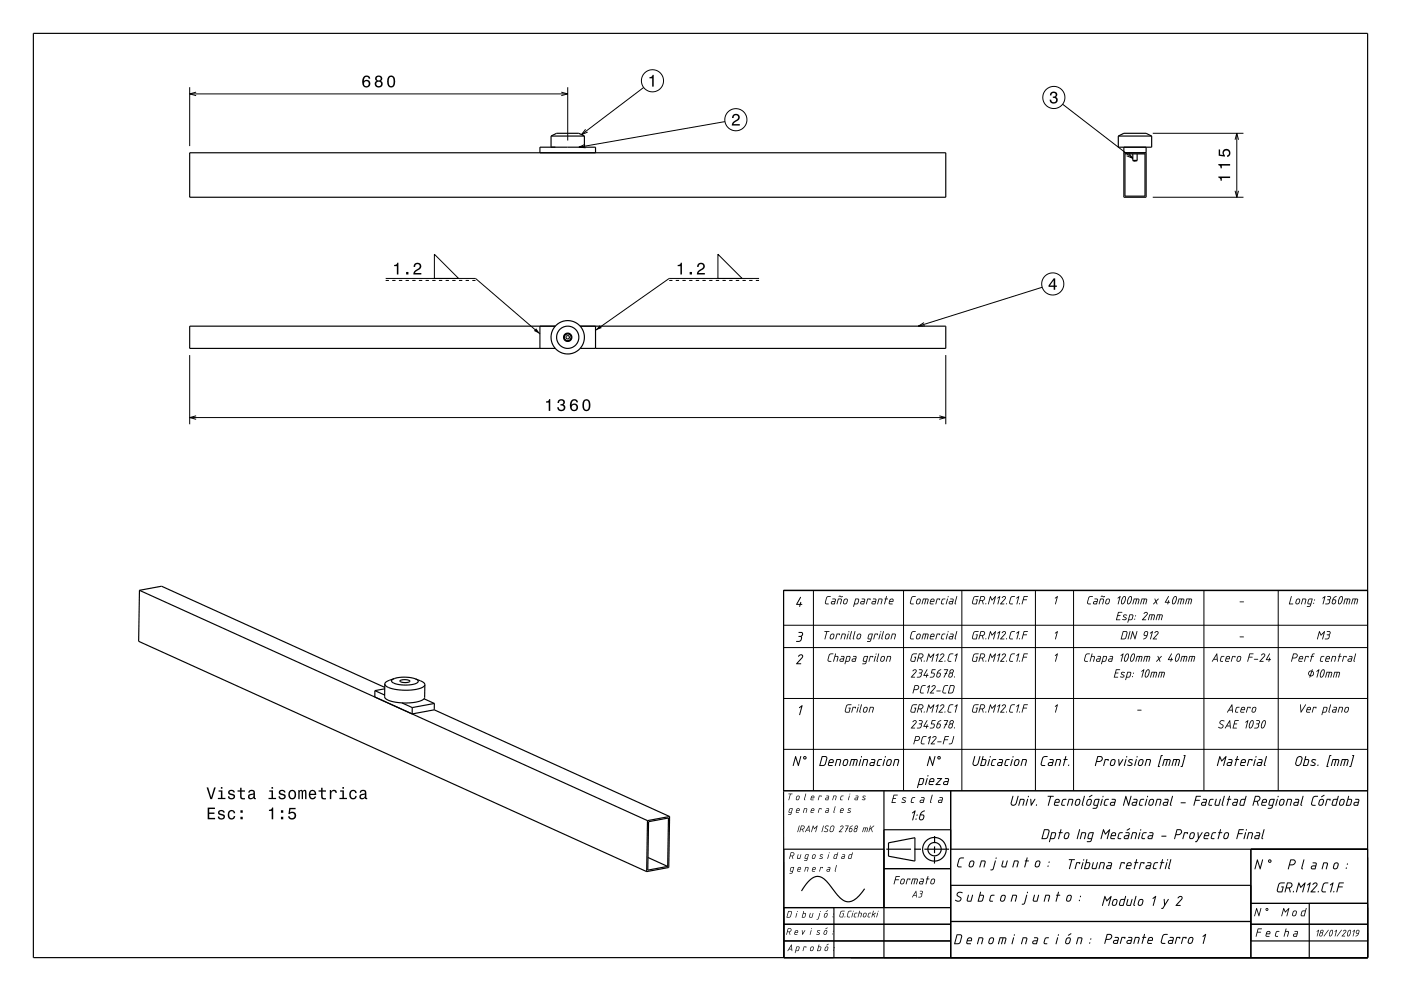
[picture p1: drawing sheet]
<svg xmlns="http://www.w3.org/2000/svg" width="420mm" height="297mm" viewBox="0 0 420 297" stroke-linecap="round" stroke-linejoin="round" font-family="sans-serif">
<g fill="none" stroke="#000" stroke-width=".35">
<path d="M10 10h400v277h-400zM56.9 45.8h226.6v13.3h-226.6zM161.9 45.8v-1.7h16.6v1.7M165.2 40.8l1.7-.9h6.6l1.7 .9M165.2 40.8h10M165.2 40.8v3.3M175.2 40.8v3.3M335.3 40.8v3.3h10v-3.3M335.3 40.8l1.6-.9h6.7l1.7 .9M335.3 40.8h10M336.9 45.8h6.7M336.9 44.1v15h6.7v-15"/>
<path d="M337.3 46.1h6v12.7h-6zM339.6 48.1h1.3M339.6 48.1l.2 .2h.9l.2-.2M339.6 46.1v2M340.9 46.1v2M161.9 97.8v6.6M166.5 97.8h-109.6v6.6h109.6M173.9 97.8h109.6v6.6h-109.6M178.5 97.8v6.6M169.7 100.8v.6l.5 .3M169.7 100.8h.1M170.2 100.5l-.5 .3"/>
<path d="M170.2 100.5h.1M170.2 101.7h.1M170.2 101.1h.1M170.2 100.5l.5 .3v.6l-.5 .3M41.8 176.9l152.3 69M41.8 176.9l6.6-1.2 66.9 30.3M41.8 176.9l-.2 15.3 152.3 69M410 177h-175.1l.1 110v-32.5h30M112.4 207l2.9 1.3M112.4 207v1.9M115.3 206.4l-2.9 .6M115.4 205v4.2a11.7 11.7 0 0 0 8.2 1.4 4.2 4.2 0 0 0 3.7-1.5l.1-3.9"/>
<path d="M115.4 205l.1 .4a11.7 11.7 0 0 0 8.2 1.4 4.2 4.2 0 0 0 3.6-1.5l.1-.1M118.3 203.3a.71 .71 0 0 0-.9 .6 .71 .71 0 0 0 .7 .8 7.9 7.9 0 0 0 7.2-.3v-.5l-.8-.5M118.3 203.3a10.9 10.9 0 0 1 6.2 .1M118.3 203.3l-2.3 .9-.6 .8M119.9 204a3.1 3.1 0 0 1 3 .2 2.83 2.83 0 0 1-3 0zM120.5 210.7l3.1 1.4M123.6 212.1v1.9l6.6-1.3M124.5 203.4l1.6 .7a1.55 1.55 0 0 1 1.3 1.1M127.1 209.4l3.1 1.4M130.2 212.7l70.5 32M130.2 210.8l-6.6 1.3M130.2 210.8v1.9"/>
<path d="M234.9 237h175.1M265 237v50M285 237v50M194.1 245.9l-.2 15.3M194.3 257l5.9 2.7M194.4 246.3l6-1.1-.2 14.5-6 1.1zM200.7 244.7l-.2 15.3-6.6 1.2M200.7 244.7l-6.6 1.2M265 248.7h20M265.7 254.5h7.4M274.1 254.5h2M274.3 258.1l-7.9-1.5v-4l7.9-1.5v7"/>
<path d="M277.1 254.5h7.4M280.2 256.7l-.1 2.1M280.2 253.7v2M280.2 250.6v2.1M285 254.5h125M375 254.5v32.5M235 277h50M235 272h50M250 272v15M259.2 266.4a7.1 7.1 0 0 1-4.9 3.9 5 5 0 0 1-3.8-2.8l-.7-.8a9.5 9.5 0 0 0-4-4 4 4 0 0 0-4 2.1l-1.5 2.2M265 260.3h20M285 276.2h90"/>
<path d="M285 265.3h90M375 277h35M375 270.7h35M392.5 270.7v16.3M235 282h50M375 282h35"/>
<circle cx="170.2" cy="101.1" r="1.25"/>
<circle cx="170.2" cy="101.1" r="3.3"/>
<circle cx="170.2" cy="101.1" r="1.08"/>
<circle cx="170.2" cy="101.1" r="5"/>
<circle cx="280.1" cy="254.5" r="3.5"/>
<circle cx="280.2" cy="254.5" r="2"/>
</g>
<g fill="none" stroke="#000" stroke-width=".3">
<path d="M56.9 26.1v17.7M56.9 28.1h113.3M58.8 27.6l-1.9 .5 1.9 .6M168.3 27.6l1.9 .5-1.9 .6M170.2 26.1v16M175.5 38.8l-1.2 1.5 1.9-.7M193 26.2l-18.7 14.1M217.3 36.4l-43.7 7.7M318.6 31.2l21 16.3M345.6 39.9h27.2M370.8 39.9v19.2M175.4 43.3l-1.8 .8 1.9 .2"/>
<path d="M338.4 45.9l1.2 1.6-1.8-.8M345.6 59.1h27.2M370.3 41.9l.5-2 .5 2M370.3 57.2l.5 1.9 .5-1.9M130.2 76.2l7.3 7.2h-7.3zM215.2 76.2l7.3 7.2h-7.3zM115.6 83.4h27l19.3 16.6M115.6 84.1h1M117.6 84.1h1M119.6 84.1h1M121.6 84.1h1M123.6 84.1h1"/>
<path d="M125.6 84.1h1M127.6 84.1h1M129.6 84.1h1M131.6 84.1h1M133.6 84.1h1M135.6 84.1h1M137.6 84.1h1M139.6 84.1h1M141.6 84.1h1M200.6 84.1h1M202.6 84.1h1M204.6 84.1h1"/>
<path d="M206.6 84.1h1M208.6 84.1h1M210.6 84.1h1M212.6 84.1h1M214.6 84.1h1M216.6 84.1h1M218.6 84.1h1M220.6 84.1h1M222.6 84.1h1M224.6 84.1h1M226.6 84.1h1M227.6 83.4h-27l-22.1 15.6"/>
<path d="M277 96.7l-1.7 1.1 2-.1M312.4 86.1l-37.1 11.7M56.9 106.4v20.7M283.5 106.4v20.7M56.9 125.1h226.6M58.8 124.6l-1.9 .5 1.9 .6M281.6 124.6l1.9 .5-1.9 .6M234.9 176.9h175.1v60.1h-175.1zM243.9 176.9v60.1M270.9 176.9v60.1M288.3 176.9v60.1M310.4 176.9v60.1"/>
<path d="M321.8 176.9v60.1M360.9 176.9v60.1M383.2 176.9v60.1M234.9 187.4h175.1M234.9 194.1h175.1M234.9 209.3h175.1M234.9 224.6h175.1"/>
<circle cx="195.6" cy="24.2" r="3.3"/>
<circle cx="220.6" cy="35.9" r="3.3"/>
<circle cx="315.9" cy="29.2" r="3.3"/>
<circle cx="315.6" cy="85.1" r="3.3"/>
<circle cx="170.2" cy="101.1" r="1.02"/>
</g>
<g fill="#000">
<path d="M109.1 22.9a2.39 2.39 0 0 0 .2 3.2 1.16 1.16 0 0 0 1.5-.3 1.16 1.16 0 0 0-.2-1.5 1.16 1.16 0 0 0-1.5 0 1.03 1.03 0 0 1 .8-1.3l.4 .2 .2 .4h.5a1.12 1.12 0 0 0-.7-.9 1.12 1.12 0 0 0-1.2 .2zM109.1 25.1a.75 .75 0 0 1 1.4 0 .75 .75 0 0 1-1.4 0zM112.7 22.9l-.2 .3a.8 .8 0 0 0 .4 1.1 1.09 1.09 0 0 0-.2 1.6 1.09 1.09 0 0 0 1.6 0 1.09 1.09 0 0 0-.1-1.6 .95 .95 0 0 0 .2-1.4 .95 .95 0 0 0-1.3-.2zM112.8 25.2a.71 .71 0 0 1 1.4 0 .71 .71 0 0 1-1.4 0zM112.9 23.6a.6 .6 0 0 1 1.2 0 .6 .6 0 0 1-1.2 0zM116.4 23.1a2.02 2.02 0 0 0 .9 3.1 2.03 2.03 0 0 0 .9-3.1 1.11 1.11 0 0 0-1.8 0zM116.9 23.1h.7a2.37 2.37 0 0 1 0 2.6h-.7a2.37 2.37 0 0 1 0-2.6z" fill-rule="evenodd"/>
<path d="M194.7 23.1a.77 .77 0 0 0 .9-.7h.4v3.6h-.5v-2.5h-.8z" fill-rule="evenodd"/>
<path d="M219.8 34.4a1.18 1.18 0 0 1 1.9 .3 1.18 1.18 0 0 1-1 1.7l-.8 .8h1.9v.4h-2.4a2.76 2.76 0 0 1 1.8-2 .69 .69 0 0 0-.5-1.1 .69 .69 0 0 0-.8 .9h-.4z" fill-rule="evenodd"/>
<path d="M315 27.7a1.01 1.01 0 0 1 1.6-.1 1.01 1.01 0 0 1-.1 1.5 1.12 1.12 0 0 1 .4 1.6 1.12 1.12 0 0 1-1.5 .3l-.7-.6v-.5h.4a.72 .72 0 0 0 .7 .9 .72 .72 0 0 0 .8-.8 .72 .72 0 0 0-1-.7v-.4a.62 .62 0 0 0 .8-.4 .62 .62 0 0 0-.4-.8 .62 .62 0 0 0-.8 .6v.3h-.5z" fill-rule="evenodd"/>
<path d="M365.2 52.9v.3a.77 .77 0 0 1 .7 1h.4v-.8h2.5v-.5zM365.2 49.2v.3a.77 .77 0 0 1 .7 .9h.4v-.8h2.5v-.4zM365.4 44.8v1.9l1.8 .2v-.4a.8 .8 0 0 1-.2-1.2 .8 .8 0 0 1 1.2 .1 .8 .8 0 0 1-.3 1.2v.4a1.21 1.21 0 0 0 1-1.5 1.21 1.21 0 0 0-1.6-.8 1.21 1.21 0 0 0-.6 1.8l-.9-.2v-1.5z" fill-rule="evenodd"/>
<path d="M118.2 79.4v.4h.8v2.5h.4v-3.6h-.3a.77 .77 0 0 1-.9 .7zM121.8 81.5v.8h.6v-.8zM124.3 79.1l-.3 .9h.4a.7 .7 0 0 1 .6-.8 .7 .7 0 0 1 .8 .5 .7 .7 0 0 1-.5 .8l-.3 .2a1.63 1.63 0 0 0-1.1 1.6h2.4v-.5h-1.9l.9-.8a1.17 1.17 0 0 0 .9-1.6 1.17 1.17 0 0 0-1.9-.3z" fill-rule="evenodd"/>
<path d="M160.7 98.4l1.2 1.6-1.8-.8z" fill-rule="evenodd"/>
<path d="M179.8 97.5l.6 .8-1.9 .7z" fill-rule="evenodd"/>
<path d="M203.2 79.4v.4h.8v2.5h.4v-3.6h-.3a.77 .77 0 0 1-.9 .7zM206.8 81.5v.8h.6v-.8zM209.3 79.1l-.3 .9h.4a.7 .7 0 0 1 .6-.8 .7 .7 0 0 1 .8 .5 .7 .7 0 0 1-.5 .8l-.3 .2a1.64 1.64 0 0 0-1.1 1.6h2.4v-.5h-1.9l.9-.8a1.17 1.17 0 0 0 .9-1.6 1.17 1.17 0 0 0-1.9-.3z" fill-rule="evenodd"/>
<path d="M315.9 83.4l-1.6 2.1v.5h1.6v.8h.4v-.8h.5v-.4h-.5v-2.2zM315.9 84v1.6h-1.1z" fill-rule="evenodd"/>
<path d="M163.7 120.3v.4h.8v2.4h.5v-3.5h-.4a.77 .77 0 0 1-.9 .7zM167.4 119.9l-.3 .9h.5a.62 .62 0 0 1 .3-.8 .62 .62 0 0 1 .8 .3 .62 .62 0 0 1-.2 .8h-.5v.4a.72 .72 0 0 1 1 .5 .72 .72 0 0 1-.5 .9 .72 .72 0 0 1-.9-.5l-.1-.4h-.4a1.18 1.18 0 0 0 1.5 1.2 1.18 1.18 0 0 0 .6-1.8l-.3-.1a1.01 1.01 0 0 0 .1-1.6 1.01 1.01 0 0 0-1.6 .2zM171.4 119.9a2.4 2.4 0 0 0 .2 3.2 1.16 1.16 0 0 0 1.5-.3 1.16 1.16 0 0 0-.2-1.5 1.16 1.16 0 0 0-1.6 0 1.02 1.02 0 0 1 .9-1.3l.4 .2 .2 .4h.5a1.11 1.11 0 0 0-.8-.9 1.11 1.11 0 0 0-1.1 .2zM171.3 122.1a.75 .75 0 0 1 1.5 0 .75 .75 0 0 1-1.5 0zM174.9 120.1a2.02 2.02 0 0 0 .9 3.1 2.04 2.04 0 0 0 .9-3.1 1.11 1.11 0 0 0-1.8 0zM175.5 120.1h.6a2.38 2.38 0 0 1 0 2.6h-.6a2.38 2.38 0 0 1 0-2.6z" fill-rule="evenodd"/>
<path d="M291.9 178.9l.5-.3 1 .1-.1 .2h-1l-.3 .3-.4 1.4 .2 .3h.8l.3-1-.4-.2h.6l-.4 1.4h-.9l-.4-.3zM294 178.7h.9l.4 .4-.1 .6-.6 .4 .2 1-.4-1h-.6l-.2 1-.3-.1zM294.2 178.9l-.3 1 .8-.1 .3-.4v-.3zM295.4 181a.16 .16 0 0 1 .3 0 .16 .16 0 0 1-.3 0zM296.8 178.7h.2l.4 1 1.2-1-.7 2.4-.2-.1 .5-1.8-.8 .8-.5-.9-.5 2-.2-.1zM299 179.2l.9-.5-.7 2.4-.2-.1 .5-1.9-.4 .3zM300.5 178.9l.8-.2 .3 .6-1.4 1.6h.8l.1 .2h-1.2l-.1-.2 1.5-1.7-.3-.3-.6 .3zM301.6 181a.16 .16 0 0 1 .3 0 .16 .16 0 0 1-.3 0zM303.1 178.9l.4-.3 .8 .1-.1 .2h-.8l-.3 .4-.3 1.4 .8 .2v.2h-.7l-.4-.4zM304.7 179.2l.9-.5-.7 2.4-.2-.1 .5-1.9-.4 .3zM305.5 181a.16 .16 0 0 1 .3 0 .16 .16 0 0 1-.3 0zM306.9 178.7l1.3 .1-1.1 .1-.2 .7h.9l.1 .2-1.1 .1-.4 1.2z" fill-rule="evenodd"/>
<path d="M316.3 179.2l.8-.5-.7 2.4-.1-.1 .5-1.9-.4 .3z" fill-rule="evenodd"/>
<path d="M239.4 196.4l1-.3 .3 .3 .1 .5-1.7 1.9h1l.1 .2-1.5 .1v-.2l1.8-2.1-.1-.3-.3-.1-.8 .4z" fill-rule="evenodd"/>
<path d="M239.9 178.9l.2 .2-1 1.9h.7l.3-.6v.6l.4 .2-.5 .1-.3 .6v-.6l-1-.2z" fill-rule="evenodd"/>
<path d="M239.4 189.4l1.1 .1 .3 .4-.1 .5a.44 .44 0 0 0-.4 .3 .44 .44 0 0 0 .2 .5l-.5 1-1.3 .1v-.2h.9l.3-.3 .2-.8-.7-.3 .7-.2 .3-.3v-.4l-1-.1z" fill-rule="evenodd"/>
<path d="M247.2 189.1l1.5 .2-.7 .1-.7 2.2-.1-.1 .5-2.1h-.5zM249.1 190.1l.7-.2 .4 .4-.3 .9-.4 .4h-.5l-.3-.3zM249.2 190.3l-.2 .8 .3 .3 .4-.3 .2-.7-.2-.3zM250.8 189.9l1 .1-.1 .4-.2-.3h-.5l-.5 1.5zM252.4 189.9h.9l.2 .2-.3 1.5-.2-.1 .3-1.2-.2-.2h-.5l-.4 1.5h-.2zM254.2 189.9l.2 .1-.5 1.6zM254.3 189.3a.2 .2 0 0 1 .4 0 .2 .2 0 0 1-.4 0zM255.2 189.2l.2 .1-.5 2.3-.3-.3zM256.2 189.2l.2 .1-.5 2.3-.3-.3zM257.1 190.1l.7-.2 .4 .4-.2 .9-.5 .4h-.5l-.3-.3zM257.3 190.3l-.3 .8 .3 .3 .4-.3 .2-.7-.2-.3zM260.5 190.1l1.2-.1-.7 2.2-1 .2v-.3h.8l.2-.5h-.7l-.2-.2zM260.6 190.2l-.3 1.1 .8 .1 .3-1.3zM262.2 189.9l1 .1-.1 .4-.2-.3h-.5l-.5 1.5zM263.8 189.9l.2 .1-.5 1.6zM264 189.2h.2l-.1 .3zM264.8 189.2l.2 .1-.5 2.3-.3-.3zM265.7 190.1l.7-.2 .3 .4-.2 .9-.4 .4h-.6l-.2-.3zM265.8 190.3l-.3 .8 .3 .3 .5-.3 .2-.7-.2-.3zM267.4 189.9h.9l.3 .2-.4 1.5-.2-.1 .3-1.2-.2-.2h-.5l-.4 1.5h-.2z" fill-rule="evenodd"/>
<path d="M247.8 178.9l.5-.3 .8 .1-.9 .2-.3 .4-.3 1.4 .8 .2v.2h-.8l-.3-.4zM249.5 179.4h.8l.2 .2-.3 1.5h-.8l-.3-.2 .2-.6 1-.2v-.4l-.7-.1zM249.4 180.5v.3l.6 .1 .2-.5zM251.2 179.4h.9l.3 .2-.4 1.5-.2-.1 .3-1.2-.1-.2h-.6l-.4 1.5h-.2zM251.4 178.7l.4-.2 .9 .3-.4 .2-.5-.2-.3 .1zM253.1 179.6l.7-.2 .4 .4-.3 .9-.4 .4h-.5l-.3-.3zM253.3 179.8l-.3 .9 .4 .2 .3-.3 .2-.8-.2-.2zM256.4 179.4h.9l.3 .5-.4 1.1-1 .1-.3 .8zM256.6 179.6l-.3 1.3h.6l.2-.3 .2-.9zM258.3 179.4h.8l.3 .2-.4 1.5h-.8l-.3-.2 .2-.6 1-.2v-.4l-.7-.1zM258.2 180.5v.4h.7l.1-.5zM260 179.4l1 .1-.1 .4-.2-.3h-.5l-.5 1.5zM261.7 179.4h.7l.3 .2-.3 1.5h-.8l-.3-.2 .2-.6 .9-.2 .1-.4-.8-.1zM261.6 180.5l-.1 .3 .7 .1 .2-.5zM263.4 179.4h.8l.3 .2-.3 1.5-.2-.1 .3-1.2-.2-.2h-.5l-.4 1.5h-.2zM265.7 178.7h.2l-.2 .7 .5 .1-.5 .1-.6 1.5 .3-1.5-.2-.1 .3-.1zM267 179.8l-.2 .3h.8l-.1-.4zM266.8 179.6l.6-.2 .4 .2v.8h-1l-.1 .3 .1 .2h.8v.2h-.9l-.2-.2z" fill-rule="evenodd"/>
<path d="M248.6 196.1l.5-.3 .7 .1-.8 .2-.3 .4-.4 1.4 .9 .2v.2h-.8l-.3-.4zM250.4 195.9h.2l-.1 .7h.6l.3 .3-.4 1.4-.2-.1 .3-1.2-.2-.2h-.5l-.4 1.5-.2-.1zM252.1 196.6h.8l.3 .3-.4 1.4h-.8l-.3-.2 .2-.7 .9-.1 .1-.4-.7-.1zM252 197.7v.4h.6l.2-.5zM253.8 196.6h1l.2 .5-.4 1.1-1 .1-.3 .8zM254 196.8l-.3 1.3h.6l.2-.3 .2-.9zM255.8 196.6h.7l.3 .3-.4 1.4h-.8l-.3-.2 .2-.7 1-.1v-.4l-.7-.1zM255.7 197.7l-.1 .4h.7l.1-.5zM259 196.8l1.3-.1-.7 2.2-1 .2v-.3h.8l.2-.5h-.7l-.2-.2zM259.2 196.9l-.3 1.1 .7 .1 .4-1.3zM260.8 196.6l1 .1-.2 .4-.1-.3h-.5l-.5 1.5zM262.4 196.6l.2 .1-.6 1.6zM262.5 196a.16 .16 0 0 1 .3 0 .16 .16 0 0 1-.3 0zM263.3 195.9l.3 .1-.6 2 .2 .3h-.2l-.2-.3zM264.2 196.8l.7-.2 .4 .3-.2 1-.5 .4h-.4l-.3-.3zM264.4 197l-.3 .9 .4 .2 .4-.3 .2-.8-.3-.2zM266 196.6h.9l.2 .2-.3 1.5-.2-.1 .3-1.2-.2-.2h-.5l-.4 1.5-.2-.1z" fill-rule="evenodd"/>
<path d="M273.3 178.9l.5-.3 .7 .1-.9 .2-.2 .3-.4 1.5 .9 .2v.2h-.8l-.3-.4zM275 179.6l.7-.2 .3 .3-.2 1-.4 .4h-.6l-.2-.3zM275.1 179.8l-.3 .9 .4 .2 .4-.3 .2-.8-.3-.2zM276.7 179.4l1.6 .1-.3 1.6-.2-.1 .3-1.2-.1-.2h-.3l-.5 1.5-.1-.1 .3-1.4h-.5l-.4 1.5h-.2zM279.3 179.8l-.2 .3h.8l-.1-.4zM279.1 179.6l.7-.2 .3 .3v.7h-1.1v.3l.1 .2h.7v.2h-.8l-.3-.2zM280.8 179.4l1.1 .1-.2 .4-.1-.3h-.6l-.5 1.5zM282.4 179.5l1-.1-.9 .5-.2 .9 .6 .1v.2h-.6l-.2-.2zM284 179.4l.2 .1-.6 1.6zM284.1 178.8a.16 .16 0 0 1 .3 0 .16 .16 0 0 1-.3 0zM284.9 179.4h.7l.3 .2-.4 1.5h-.8l-.3-.2 .2-.6 1-.2v-.4l-.7-.1zM284.8 180.5l-.1 .3 .7 .1 .1-.5zM286.8 178.7l.2 .1-.5 2.3-.3-.3z" fill-rule="evenodd"/>
<path d="M273.3 189.4l.5-.3 .7 .1-.8 .2-.3 .3-.4 1.5 .9 .2v.2h-.8l-.3-.4zM275 190.1l.7-.2 .3 .4-.2 .9-.4 .4h-.6l-.2-.3zM275.1 190.3l-.3 .9 .3 .2 .5-.3 .2-.7-.2-.3zM276.7 189.9l1.6 .1-.3 1.6-.2-.1 .3-1.2-.2-.2h-.2l-.5 1.5-.1-.1 .3-1.4h-.5l-.4 1.5h-.2zM279.3 190.3l-.2 .3h.8l-.1-.4zM279.1 190.1l.6-.2 .4 .2v.8h-1.1v.3l.1 .2h.8v.2h-.9l-.3-.2zM280.9 189.9l1 .1-.2 .4-.1-.3h-.6l-.5 1.5zM282.4 190.1l1-.2-.9 .5-.2 .9 .7 .1-.1 .2h-.6l-.2-.2zM284 189.9l.2 .1-.6 1.6zM284.2 189.2h.2l-.1 .3zM284.9 189.9h.7l.3 .2-.4 1.5h-.8l-.3-.2 .3-.7 .9-.1v-.4l-.7-.1zM284.7 191v.3l.7 .1 .1-.5zM286.8 189.2l.2 .1-.5 2.3-.3-.3z" fill-rule="evenodd"/>
<path d="M273.5 196.1l.4-.3 1 .1v.2h-1.1l-.3 .4-.3 1.3 .1 .3h.8l.3-1-.4-.2h.7l-.5 1.4h-.9l-.4-.3zM275.5 195.9h.9l.4 .4-.1 .6-.5 .4 .1 1-.4-1h-.6l-.2 1-.2-.1zM275.7 196.1l-.3 1 .9-.1 .3-.7zM276.9 198.2a.2 .2 0 0 1 .4 0 .2 .2 0 0 1-.4 0zM278.3 195.9h.2l.5 1 1.1-1-.7 2.4-.1-.1 .4-1.8-.8 .8-.4-.9-.5 1.9-.3 .1zM280.5 196.4l.9-.5-.7 2.4-.1-.1 .5-1.9-.4 .3zM282 196.1l.8-.2 .3 .6-1.4 1.6h.8l.1 .2h-1.2l-.1-.2 1.5-1.7v-.2l-.3-.1-.6 .3zM283.1 198.2a.2 .2 0 0 1 .4 0 .2 .2 0 0 1-.4 0zM284.6 196.1l.5-.3 .7 .1-.9 .2-.3 .3-.3 1.5 .9 .2-.1 .2h-.7l-.4-.4zM286.2 196.4l.9-.5-.7 2.4 .4-2-.5 .3z" fill-rule="evenodd"/>
<path d="M291.9 189.4l.5-.3 1 .1-.1 .2h-1l-.3 .3-.4 1.4 .2 .3h.8l.3-1-.4-.2h.6l-.4 1.4h-.9l-.4-.3zM294 189.2l.9-.1 .4 .5-.1 .6-.6 .4 .2 1-.4-1h-.6l-.2 1h-.3zM294.2 189.4l-.3 1 .9-.1 .2-.4v-.4zM295.4 191.5a.16 .16 0 0 1 .3 0 .16 .16 0 0 1-.3 0zM296.8 189.2h.2l.4 1 1.2-1-.7 2.4-.2-.1 .5-1.8-.8 .8-.5-.9-.5 2h-.2zM299 189.7l.9-.5-.7 2.4-.2-.1 .5-1.9-.4 .3zM300.4 189.4l.7-.3 .5 .4-.2 .5-1.2 1.4h.8v.2h-1.2l1.5-1.9-.3-.3-.6 .4zM301.6 191.5a.16 .16 0 0 1 .3 0 .16 .16 0 0 1-.3 0zM303.1 189.4l.4-.3 .8 .1-.1 .2h-.8l-.3 .4-.3 1.4 .8 .2v.2h-.7l-.4-.4zM304.7 189.7l.9-.5-.7 2.4-.2-.1 .5-1.9-.4 .3zM305.5 191.5a.16 .16 0 0 1 .3 0 .16 .16 0 0 1-.3 0zM306.9 189.2l1.3 .1-1.1 .1-.2 .7 1 .2-1.1 .1-.4 1.2z" fill-rule="evenodd"/>
<path d="M291.9 196.1l.5-.3 1 .1-.1 .2h-1l-.3 .3-.4 1.4 .2 .3h.8l.3-1-.4-.2h.6l-.4 1.4h-.9l-.4-.3zM294 195.9h.9l.4 .4-.1 .6-.6 .4 .2 1-.4-1h-.6l-.2 1-.3-.1zM294.2 196.1l-.3 1 .9-.1 .2-.4v-.4zM295.4 198.2a.16 .16 0 0 1 .3 0 .16 .16 0 0 1-.3 0zM296.8 195.9h.2l.4 1 1.2-1-.7 2.4-.2-.1 .5-1.8-.8 .8-.5-.9-.5 2-.2-.1zM299 196.4l.9-.5-.7 2.4-.2-.1 .5-1.9-.4 .3zM300.4 196.1l.7-.3 .5 .4-.2 .5-1.2 1.4h.8v.2h-1.2l1.5-1.9-.3-.3-.6 .4zM301.6 198.2a.16 .16 0 0 1 .3 0 .16 .16 0 0 1-.3 0zM303.1 196.1l.4-.3 .8 .1-.1 .2h-.8l-.3 .4-.3 1.4 .8 .2v.2h-.7l-.4-.4zM304.7 196.4l.9-.5-.8 2.4-.1-.1 .5-1.9-.4 .3zM305.5 198.2a.16 .16 0 0 1 .3 0 .16 .16 0 0 1-.3 0zM306.9 195.9l1.3 .1-1.1 .1-.2 .7h.9l.1 .2-1.1 .1-.4 1.2z" fill-rule="evenodd"/>
<path d="M316.3 189.7l.8-.5-.7 2.4-.1-.1 .5-1.9-.4 .3z" fill-rule="evenodd"/>
<path d="M316.3 196.4l.8-.5-.7 2.4 .4-2-.4 .3z" fill-rule="evenodd"/>
<path d="M325.5 196.1l.5-.3 .7 .1-.9 .2-.2 .4-.4 1.4 .9 .2v.2h-.8l-.3-.4zM327.3 195.9l.2 .1-.1 .6h.6l.3 .3-.4 1.4-.2-.1 .3-1.2-.2-.2h-.5l-.4 1.5-.2-.1zM329 196.6h.8l.3 .3-.4 1.4h-.8l-.3-.2 .2-.7 .9-.1 .1-.4-.7-.1zM328.9 197.7v.4h.6l.2-.5zM330.7 196.6h1l.2 .5-.4 1.1-1 .1-.3 .8zM330.9 196.8l-.3 1.3h.6l.2-.3 .2-.9zM332.7 196.6h.7l.3 .3-.4 1.4h-.8l-.3-.2 .3-.7 .9-.1v-.4l-.7-.1zM332.5 197.7v.4h.7l.1-.5zM336 196.4l.8-.5-.7 2.4-.1-.1 .5-1.9-.4 .3zM337.8 196.2l-.6 1.4a.37 .37 0 0 0 .3 .5 .37 .37 0 0 0 .4-.5l.3-1a.3 .3 0 0 0 0-.4 .3 .3 0 0 0-.4 0zM337.5 196.1a.57 .57 0 0 1 .9-.1 .57 .57 0 0 1 0 .8 1.2 1.2 0 0 1-1.3 1.4l-.1-1zM339.5 196.2l-.5 1.4a.37 .37 0 0 0 .3 .5 .37 .37 0 0 0 .4-.5l.3-1a.3 .3 0 0 0 0-.4 .3 .3 0 0 0-.5 0zM339.4 196.1a.57 .57 0 0 1 .8-.1 .57 .57 0 0 1 0 .8 1.21 1.21 0 0 1-1.3 1.4l-.1-1zM340.8 196.6l1.6 .1-.3 1.6-.2-.1 .3-1.2-.2-.2h-.2l-.5 1.5 .2-1.5h-.5l-.4 1.5h-.2zM343.2 196.6l1.6 .1-.3 1.6-.2-.1 .3-1.2-.2-.2h-.3l-.5 1.5 .3-1.5h-.6l-.4 1.5h-.2zM347 196.6h.2l.3 .6 .8-.6-.7 .9 .2 .8-.4-.6-.8 .6 .7-.9zM351.1 195.9l.2 .1-.9 1.6h.6l.3-.5v.5l.3 .1-.4 .1-.2 .5v-.5l-.9-.1zM353 196.2l-.5 1.4a.37 .37 0 0 0 .3 .5 .37 .37 0 0 0 .4-.5l.3-1a.3 .3 0 0 0 0-.4 .3 .3 0 0 0-.5 0zM352.8 196.1a.57 .57 0 0 1 .8-.1 .57 .57 0 0 1 .1 .8 1.2 1.2 0 0 1-1.3 1.4l-.1-.8zM354.3 196.6l1.6 .1-.3 1.6-.2-.1 .3-1.2-.2-.2h-.3l-.5 1.5 .3-1.5h-.5l-.4 1.5h-.2zM356.6 196.6l1.6 .1-.3 1.6-.2-.1 .3-1.2-.2-.2h-.2l-.5 1.5 .2-1.5h-.5l-.4 1.5h-.2z" fill-rule="evenodd"/>
<path d="M326.4 178.9l.5-.3 .7 .1-.8 .2-.3 .4-.4 1.4 .9 .2v.2h-.8l-.3-.4zM328.1 179.4h.7l.3 .2-.3 1.5h-.8l-.3-.2 .2-.6 .9-.2 .1-.4-.7-.1zM328 180.5v.4h.6l.2-.5zM329.8 179.4h.9l.2 .2-.3 1.5-.2-.1 .3-1.2-.1-.2h-.6l-.4 1.5h-.2zM330 178.7l.4-.2 .9 .3-.4 .2-.5-.2-.3 .1zM331.7 179.6l.6-.2 .4 .3-.1 1-.4 .4h-.6l-.3-.3zM331.8 179.8l-.2 .9 .3 .2 .4-.3 .2-.8-.2-.2zM335.1 179.2l.8-.5-.7 2.4-.1-.1 .5-1.9-.4 .3zM336.9 179l-.6 1.4a.37 .37 0 0 0 .3 .5 .37 .37 0 0 0 .4-.5l.3-1a.3 .3 0 0 0 0-.4 .3 .3 0 0 0-.4 0zM336.6 178.9a.57 .57 0 0 1 .9-.1 .57 .57 0 0 1 0 .8 1.2 1.2 0 0 1-1.3 1.4l-.1-.8zM338.7 179l-.6 1.4a.37 .37 0 0 0 .3 .5 .37 .37 0 0 0 .4-.5l.3-1a.3 .3 0 0 0 0-.4 .3 .3 0 0 0-.4 0zM338.5 178.9a.57 .57 0 0 1 .8-.1 .57 .57 0 0 1 0 .8 1.2 1.2 0 0 1-1.3 1.4l-.1-1zM339.9 179.4l1.6 .1-.3 1.6-.2-.1 .3-1.2-.1-.2h-.3l-.5 1.5-.1-.1 .3-1.4h-.5l-.4 1.5h-.2zM342.2 179.4l1.7 .1-.3 1.6-.2-.1 .3-1.2-.2-.2h-.3l-.5 1.5-.1-.1 .4-1.4h-.6l-.4 1.5h-.2zM346.1 179.4l.5 .6 .8-.6-.7 .9 .2 .8-.4-.6-.8 .6 .7-.9zM350.2 178.7l.2 .1-.9 1.6h.6l.3-.5v.5l.3 .1-.4 .1-.2 .5v-.5l-.9-.1zM352.1 179l-.5 1.4a.37 .37 0 0 0 .3 .5 .37 .37 0 0 0 .4-.5l.3-1a.3 .3 0 0 0-.1-.4 .3 .3 0 0 0-.4 0zM351.9 178.9a.57 .57 0 0 1 .8-.1 .57 .57 0 0 1 .1 .8 1.2 1.2 0 0 1-1.3 1.4l-.1-1zM353.4 179.4l1.6 .1-.3 1.6-.2-.1 .3-1.2-.2-.2h-.3l-.4 1.5-.2-.1 .4-1.4h-.5l-.4 1.5h-.2zM355.7 179.4l1.6 .1-.3 1.6-.2-.1 .3-1.2-.1-.2h-.3l-.5 1.5-.2-.1 .4-1.4h-.5l-.4 1.5h-.2z" fill-rule="evenodd"/>
<path d="M335.2 183.4l1.2 .1-1 .1-.2 .8 .7 .1-.8 .1-.3 1h1v.3h-1.2zM336.8 184.3l.5-.2 .6 .2-1 .3 .8 .6-.3 .7-1-.2 .1-.2 .7 .1 .3-.1-.8-.7zM338.6 184.2h1l.2 .4-.4 1.1-1 .2-.3 .7zM338.8 184.4l-.3 1.2h.6l.2-.2 .2-.9zM340 185.6a.2 .2 0 0 1 .4 0 .2 .2 0 0 1-.4 0zM340.3 184.6a.16 .16 0 0 1 .3 0 .16 .16 0 0 1-.3 0zM343 183.7l.7-.3 .4 .4-.2 .5-1.2 1.3h.8v.3l-1.2-.1 1.5-1.8v-.3l-.3-.1-.6 .4zM344.6 184.2l1.6 .1-.3 1.6-.2-.1 .3-1.2-.2-.2h-.3l-.5 1.5 .3-1.5h-.5l-.4 1.4h-.2zM346.9 184.2l1.6 .1-.3 1.6-.2-.1 .3-1.2-.2-.2h-.2l-.5 1.5 .2-1.5h-.5l-.4 1.4h-.2z" fill-rule="evenodd"/>
<path d="M336.6 189.2h1.1l.3 .5-.5 1.7-1.5 .2zM336.8 189.4l-.5 2 1-.2 .4-1.5-.1-.3zM338.7 189.2l.2 .1-.8 2.3zM339.5 189.2h.2l.5 1.9 .5-1.9h.3l-.7 2.4-.7-1.9-.5 1.9-.3-.1zM343.3 189.5l-.2 .8 .7 .1 .1-.9zM343.1 189.3l.6-.2 .4 .2-.1 1.2a1.05 1.05 0 0 1-1.2 1.1l-.1-.2 .7-.3 .3-.5h-.5l-.3-.3zM344.8 189.7l.8-.5-.7 2.4-.1-.1 .5-1.9-.4 .3zM346.2 189.4l.8-.2 .3 .6-1.3 1.6h.8v.2h-1.2v-.2l1.5-1.7-.4-.3-.6 .3z" fill-rule="evenodd"/>
<path d="M364.7 196.3l-.7 1.2h.8zM364.7 195.9h.2l.2 2.4h-.2l-.1-.6h-.9l-.5 .6zM366.1 196.8l1-.1-.9 .4-.2 .9 .6 .1v.2h-.6l-.3-.3zM367.8 197l-.1 .3h.7v-.4zM367.7 196.8l.6-.2 .4 .2-.1 .8h-1l-.1 .3 .1 .2h.8v.2h-.8l-.3-.2zM369.4 196.6l1 .1-.1 .4-.2-.3h-.5l-.5 1.5zM371 196.8l.7-.2 .4 .3-.2 1-.4 .4h-.5l-.3-.3zM371.2 197l-.3 .9 .4 .2 .4-.3 .2-.8-.3-.2zM374.5 195.9l1.3 .1-1.1 .1-.2 .7h1v.2l-1 .1-.5 1.2zM375.9 197.5l1.3 .1-1.2 .1zM378.2 196.1l.8-.2 .3 .6-1.4 1.6h.8l.1 .2h-1.2v-.2l1.4-1.7v-.2l-.3-.1-.6 .3zM380.5 195.9l.2 .1-.9 1.6h.6l.3-.5v.5l.3 .1-.4 .1-.2 .5v-.5l-.9-.1z" fill-rule="evenodd"/>
<path d="M371.6 180.3l1.3 .1-1.2 .1z" fill-rule="evenodd"/>
<path d="M371.6 190.8l1.3 .1-1.2 .1z" fill-rule="evenodd"/>
<path d="M387 178.7l.3 .1-.6 2.1h.9v.2h-1.2zM388.7 179.6l.7-.2 .4 .3-.2 1-.5 .4h-.4l-.3-.3zM388.9 179.8l-.3 .9 .4 .2 .3-.3 .2-.8-.2-.2zM390.5 179.4h.8l.3 .2-.4 1.5-.1-.1 .3-1.2-.2-.2h-.5l-.4 1.5h-.3zM392.3 179.5h1.2l-.6 2.2-1 .2-.1-.3h.9l.1-.5h-.6l-.3-.2zM392.5 179.7l-.3 1.1 .7 .1 .3-1.3zM393.7 180.8a.16 .16 0 0 1 .3 0 .16 .16 0 0 1-.3 0zM394 179.8a.16 .16 0 0 1 .3 0 .16 .16 0 0 1-.3 0zM396.5 179.2l.8-.5-.7 2.4-.1-.1 .5-1.9-.4 .3zM397.9 178.7h.9l.2 .5-.4 .6 .2 .4-.3 .7-1.1 .2-.1-.2 1-.2 .2-.7-.6-.3 .6-.1 .3-.4-.1-.3h-.7zM399.6 179.9l-.1 .8 .5 .1 .3-.8zM399.9 179l.8-.3-1 .9 .8 .2v.9l-.4 .3-.5 .1-.4-.5zM401.9 179l-.5 1.4a.37 .37 0 0 0 .2 .5 .37 .37 0 0 0 .4-.5l.3-1a.3 .3 0 0 0 0-.4 .3 .3 0 0 0-.4 0zM401.7 178.9a.57 .57 0 0 1 .8-.1 .57 .57 0 0 1 .1 .8 1.2 1.2 0 0 1-1.4 1.4v-1zM403.2 179.4l1.5 .1-.2 1.6-.2-.1 .3-1.2-.2-.2h-.3l-.5 1.5-.1-.1 .4-1.4h-.6l-.3 1.5h-.3zM405.5 179.4l1.6 .1-.3 1.6-.2-.1 .3-1.2-.2-.2h-.3l-.4 1.5-.2-.1 .4-1.4h-.5l-.4 1.5h-.2z" fill-rule="evenodd"/>
<path d="M387.7 195.9h1l.3 .7-.4 .6-1.1 .1-.4 1zM387.9 196.1l-.3 1 .9-.1 .2-.7zM389.8 197l-.2 .3h.8l-.1-.4zM389.6 196.8l.7-.2 .4 .3-.1 .7h-1.1v.3l.1 .2h.8v.2h-.9l-.3-.2zM391.4 196.6l1 .1-.2 .4-.1-.3h-.5l-.6 1.5zM393.4 196h.7l-.6 .2-.1 .4 .5 .2h-.5l-.6 1.5 .3-1.5-.2-.1 .3-.1zM396.1 196.8l.9-.1-.9 .4-.2 .9 .7 .1-.1 .2h-.5l-.3-.3zM397.8 197l-.2 .3h.8v-.4zM397.7 196.8l.6-.2 .4 .2-.1 .8h-1l-.1 .3 .1 .2h.8v.2h-.9l-.2-.2zM399.4 196.6h.9l.2 .2-.3 1.5-.2-.1 .3-1.2-.2-.2h-.5l-.4 1.5-.2-.1zM401.7 195.9h.2l-.2 .7 .5 .2h-.5l-.6 1.5 .3-1.5-.2-.1 .3-.1zM402.8 196.6l1 .1-.2 .4-.1-.3h-.6l-.5 1.5zM404.4 196.6h.8l.3 .3-.4 1.4h-.8l-.3-.2 .2-.7 .9-.1 .1-.4-.7-.1zM404.3 197.7v.4h.6l.2-.5zM406.3 195.9l.2 .1-.5 2 .2 .3h-.2l-.3-.3z" fill-rule="evenodd"/>
<path d="M395.5 189.2h.1l.5 1 1.1-1-.7 2.4-.1-.1 .5-1.8-.9 .8-.4-.9-.5 2h-.3zM397.8 189.2h.9l.2 .6-.4 .5 .1 .4-.2 .7-1.2 .2v-.2l1-.2 .2-.7-.7-.3 .7-.1 .2-.3v-.4h-.8z" fill-rule="evenodd"/>
<path d="M239.6 212l1-.6-.8 2.9-.2-.1 .6-2.3-.5 .3z" fill-rule="evenodd"/>
<path d="M253.8 211.3l.5-.2 1 .1-1.1 .2-.3 .3-.4 1.3 .2 .3h.8l.2-1-.3-.2h.6l-.4 1.5h-1l-.3-.4zM255.6 211.9l1 .1-.1 .3-.2-.2h-.5l-.5 1.5zM257.2 211.9l.2 .1-.6 1.6zM257.3 211.3a.16 .16 0 0 1 .3 0 .16 .16 0 0 1-.3 0zM258.2 211.1l.2 .1-.5 2.4-.3-.3zM259.1 212l.6-.2 .4 .4-.2 1-.4 .4-.6-.1-.2-.3zM259.2 212.2l-.3 .9 .4 .2 .4-.2 .2-.8-.3-.2zM260.8 211.9l.9-.1 .2 .2-.3 1.6-.2-.2 .3-1.2-.2-.1h-.5l-.4 1.4h-.2z" fill-rule="evenodd"/>
<path d="M273.7 200.8l.8-.2 .3 .6-1.3 1.6h.8v.2l-1.2 .1v-.2l1.5-1.7-.3-.4-.7 .4zM275.5 200.6h.8l.3 .6-.4 .5 .2 .5-.3 .7-1.2 .2v-.3l1.1-.2 .1-.7-.6-.2 .6-.2 .3-.3-.1-.3-.8-.1zM277.8 200.6l.2 .1-.9 1.6h.6l.3-.5v.5l.3 .2-.4 .1-.2 .5v-.5l-.9-.2zM279.4 200.6h1.1l-.1 .2h-.8l-.2 .8 .6 .1 .2 .5-.3 .8-1.1 .1v-.3l.9-.1 .3-.5-.1-.3-.8-.2zM281.1 201.8l-.2 .9 .5 .1 .4-.8zM281.3 201l.9-.3-1 .8 .7 .2 .2 .4-.3 .8-.6 .2-.4-.2-.1-.4zM283 200.6l1.3 .1-.5 1 .1 .2-.3 .1-.6 1.1 .4-1.1-.2-.2 .3-.1 .4-.9h-.9zM284.9 200.8l.8-.2 .3 .5-.4 .6 .1 .4-.2 .7-.8 .3-.3-.2-.1-.4 .4-.8-.1-.5zM284.8 202l-.2 .7 .5 .1 .3-.8zM284.9 201.2a.41 .41 0 0 0 .8 0 .41 .41 0 0 0-.8 0zM286 202.9a.16 .16 0 0 1 .3 0 .16 .16 0 0 1-.3 0z" fill-rule="evenodd"/>
<path d="M273.7 216.1l.8-.2 .3 .6-1.3 1.6h.7l.1 .2h-1.2v-.2l1.5-1.7-.3-.3-.7 .4zM275.5 215.9h.8l.3 .6-.4 .5 .2 .4-.3 .7-1.2 .2v-.2l1.1-.2 .1-.7-.6-.3 .6-.1 .3-.3-.1-.4h-.8zM277.8 215.9l.2 .1-.9 1.6h.6l.3-.5v.5l.3 .1-.4 .1-.2 .5v-.5l-.9-.1zM279.4 215.9h1.1l-.1 .2h-.8l-.2 .7 .6 .1 .2 .5-.3 .8-1.1 .1v-.2l.9-.1 .3-.6-.1-.3-.8-.1zM281.1 217.1l-.2 .8 .5 .2 .3-.3 .1-.6zM281.3 216.2l.9-.3-1 .9 .8 .2-.1 .9-.3 .3-.5 .1-.4-.5zM283 215.9l1.3 .1-.5 1 .1 .2h-.3l-.6 1.1 .4-1.1-.2-.2h.3l.4-.9h-.9zM284.9 216l.7-.1 .4 .5-.4 .6 .1 .4-.2 .6-.8 .3-.3-.1-.1-.4 .4-.9-.1-.4zM284.8 217.2l-.2 .7 .4 .2 .3-.3 .1-.6zM284.9 216.5a.41 .41 0 0 0 .8 0 .41 .41 0 0 0-.8 0zM286 218.2a.16 .16 0 0 1 .3 0 .16 .16 0 0 1-.3 0z" fill-rule="evenodd"/>
<path d="M274.2 205.4h1l.4 .6-.5 .7-1 .1-.4 1zM274.4 205.6l-.3 1 .9-.1 .3-.4-.1-.4zM276.3 205.6l.5-.3 .7 .1-.8 .2-.3 .3-.4 1.5 .9 .2-.1 .2h-.7l-.3-.4zM278 205.9l.8-.5-.7 2.4 .4-2-.4 .3zM279.4 205.6l.7-.3 .4 .4-.2 .6-1.2 1.3h.8v.2h-1.2l1.6-1.9-.1-.2-.3-.1-.6 .4zM280.8 207l1.2 .1-1.2 .1zM283 205.6l.5-.3 .7 .1-.8 .2-.3 .3-.4 1.5 .9 .2v.2h-.8l-.3-.4zM284.8 205.4h1.1l.3 .5-.5 1.7-1.5 .2zM285 205.6l-.5 2 1-.2 .4-1.5-.1-.3z" fill-rule="evenodd"/>
<path d="M273.5 211.3l.4-.2 1 .1-1.1 .2-.3 .3-.3 1.3 .1 .3h.8l.3-1-.4-.2h.7l-.5 1.5h-.9l-.4-.4zM275.5 211.1h.9l.4 .5-.1 .5-.5 .4 .1 1.1-.4-1h-.6l-.2 .9h-.2zM275.7 211.3l-.3 1 .9-.1 .3-.7zM276.9 213.4a.2 .2 0 0 1 .4 0 .2 .2 0 0 1-.4 0zM278.4 211.1l.6 1 1.1-1-.7 2.5-.1-.2 .4-1.8-.8 .9-.4-.9-.5 1.9h-.3zM280.5 211.6l.9-.5-.7 2.5-.1-.2 .5-1.9-.4 .3zM282 211.3l.8-.2 .3 .6-1.4 1.6h.8l.1 .3h-1.2l-.1-.2 1.5-1.7v-.3l-.3-.1-.6 .4zM283.1 213.4a.2 .2 0 0 1 .4 0 .2 .2 0 0 1-.4 0zM284.6 211.3l.5-.2 .7 .1-.8 .2-.4 .3-.3 1.4 .9 .2-.1 .3h-.7l-.4-.5zM286.2 211.6l.9-.5-.7 2.5-.2-.2 .6-1.9-.5 .3z" fill-rule="evenodd"/>
<path d="M291.9 211.3l.5-.2h1l-.1 .2-1 .1-.3 .3-.4 1.3 .2 .3h.8l.3-1-.4-.2h.6l-.4 1.5h-.9l-.4-.4zM294 211.1h.9l.4 .4-.1 .6-.6 .4 .2 1.1-.4-1h-.6l-.2 .9h-.3zM294.2 211.3l-.3 1 .9-.1 .2-.3v-.4zM295.4 213.4a.16 .16 0 0 1 .3 0 .16 .16 0 0 1-.3 0zM296.8 211.1h.2l.4 1 1.2-1-.7 2.5-.2-.2 .5-1.8-.8 .9-.5-.9-.5 1.9h-.2zM299 211.6l.9-.5-.7 2.5-.2-.2 .5-1.9-.4 .3zM300.4 211.4l.7-.3 .5 .4-.2 .5-1.2 1.3h.8v.3l-1.2-.1 1.5-1.9-.3-.3-.6 .4zM301.6 213.4a.16 .16 0 0 1 .3 0 .16 .16 0 0 1-.3 0zM303.1 211.3l.4-.2h.8l-.1 .2-.8 .1-.3 .3-.3 1.4 .8 .2v.3h-.7l-.4-.4zM304.7 211.6l.9-.5-.7 2.5-.2-.2 .5-1.9-.4 .3zM305.5 213.4a.16 .16 0 0 1 .3 0 .16 .16 0 0 1-.3 0zM306.9 211.1l1.3 .1-1.1 .1-.2 .8 1 .1-1.1 .1-.4 1.3z" fill-rule="evenodd"/>
<path d="M316.3 211.6l.8-.5-.7 2.5-.1-.2 .5-1.9-.4 .3z" fill-rule="evenodd"/>
<path d="M334.6 200.6l1.2 .1-1.1 .1-.2 .8h.7l.1 .2h-.8l-.3 1h.9l.1 .2-1.2 .1zM336.2 201.5l.5-.2 .5 .2v.2l-.7-.1-.2 .1 .8 .7-.3 .6-1-.1v-.2l.8 .1 .2-.2-.7-.6zM338 201.4h.9l.2 .4-.3 1.1-1 .2-.4 .7zM338.2 201.6l-.4 1.2h.7l.2-.2 .2-.9zM339.4 202.8a.16 .16 0 0 1 .3 0 .16 .16 0 0 1-.3 0zM339.7 201.8a.16 .16 0 0 1 .3 0 .16 .16 0 0 1-.3 0zM342.2 201.1l.8-.5-.7 2.5-.1-.2 .5-1.9-.4 .3zM344 200.9l-.6 1.4a.37 .37 0 0 0 .3 .6 .37 .37 0 0 0 .4-.5l.3-1a.3 .3 0 0 0 0-.4 .3 .3 0 0 0-.4-.1zM343.8 200.8a.57 .57 0 0 1 .8-.1 .57 .57 0 0 1 0 .8 1.2 1.2 0 0 1-1.3 1.5l-.1-1zM345.2 201.4l1.6 .1-.3 1.6-.2-.1 .4-1.2-.2-.2h-.3l-.5 1.5-.1-.2 .3-1.3h-.5l-.4 1.4h-.2zM347.5 201.4l1.7 .1-.3 1.6-.2-.1 .3-1.2-.2-.2h-.3l-.5 1.5-.1-.2 .4-1.3h-.6l-.3 1.4h-.3z" fill-rule="evenodd"/>
<path d="M341 212.7l1.2 .2-1.2 .1z" fill-rule="evenodd"/>
<path d="M365.8 216.1l.6-.3 .7 .3h-.9l-.4 .3 .1 .4 .9 .7-.2 .5-.5 .3-.9-.3 .1-.2 .8 .3 .4-.3v-.4l-.9-.6zM368.6 216.3l-.7 1.2h.8zM368.6 215.9h.2l.2 2.4h-.3v-.6h-.9l-.6 .6zM370.2 215.9l1.2 .1-1.1 .1-.2 .7 .8 .2-.8 .1-.3 1h.9l.1 .2h-1.2zM373.4 216.4l.8-.5-.7 2.4-.1-.1 .5-1.9-.4 .3zM375.1 216.2l-.5 1.4a.37 .37 0 0 0 .3 .5 .37 .37 0 0 0 .4-.5l.3-1a.3 .3 0 0 0 0-.4 .3 .3 0 0 0-.5 0zM375 216.1a.57 .57 0 0 1 .8-.1 .57 .57 0 0 1 0 .8 1.2 1.2 0 0 1-1.3 1.4l-.1-1zM376.6 215.9h.9l.2 .5-.4 .6 .2 .4-.3 .7-1.1 .2-.1-.2 1.1-.2 .1-.7-.6-.3 .6-.1 .3-.4-.1-.3h-.7zM378.8 216.2l-.5 1.4a.37 .37 0 0 0 .2 .5 .37 .37 0 0 0 .4-.5l.3-1a.3 .3 0 0 0 0-.4 .3 .3 0 0 0-.4 0zM378.6 216.1a.57 .57 0 0 1 .8-.1 .57 .57 0 0 1 .1 .8 1.2 1.2 0 0 1-1.4 1.4l-.1-1z" fill-rule="evenodd"/>
<path d="M369.2 211.6l-.6 1.1h.7zM369.2 211.1l.3 .1 .1 2.3h-.2l-.1-.5h-.9l-.5 .6zM370.7 212l.9-.1-.9 .4-.2 .9 .6 .1v.3h-.6l-.2-.3zM372.4 212.2l-.2 .4h.8l-.1-.5zM372.2 212l.7-.2 .3 .3v.7h-1.1v.3l.1 .2h.7v.3h-.8l-.3-.3zM374 211.9l.9 .1-.1 .3-.1-.2h-.6l-.5 1.5zM375.6 212l.7-.2 .3 .4-.2 1-.4 .4-.5-.1-.3-.3zM375.7 212.2l-.3 .9 .4 .2 .4-.2 .2-.8-.3-.2z" fill-rule="evenodd"/>
<path d="M389.8 211.1l.2 .1 .1 1.9 1.2-2 .2 .1-1.4 2.4zM392.1 212.2l-.2 .4h.8v-.5zM391.9 212l.6-.2 .5 .3-.1 .7h-1l-.1 .3 .1 .2h.8v.3h-.8l-.3-.2zM393.7 211.9l1 .1-.2 .3-.1-.2h-.5l-.5 1.5zM396.8 211.9h.9l.3 .4-.4 1.1-1 .2-.3 .7zM397 212.1l-.3 1.2h.6l.2-.2 .2-.9zM398.8 211.1l.2 .1-.5 2.4-.3-.4zM399.8 211.9l.7-.1 .3 .2-.4 1.6h-.8l-.3-.3 .3-.6 .9-.1v-.5h-.7zM399.6 212.9v.4h.7l.1-.5zM401.5 211.9l.8-.1 .3 .3-.4 1.5-.1-.2 .3-1.2-.2-.1h-.5l-.4 1.4h-.3zM403.3 212l.7-.2 .4 .4-.2 1-.5 .4-.5-.1-.2-.3zM403.5 212.2l-.3 .9 .4 .2 .4-.2 .2-.8-.3-.2z" fill-rule="evenodd"/>
<path d="M393.4 201.3l-.4 1.2 .6-.5zM392.5 201.2l.7-.2 .3-.4-.1 .4 .5 .7-.2 .7-.8 .3-.2 .4v-.5l-.5-.6zM392.6 201.4l-.2 .5 .3 .5 .4-1.2zM394.7 201.1l.8-.5-.7 2.5-.1-.2 .5-1.9-.4 .3zM396.5 200.9l-.6 1.4a.37 .37 0 0 0 .3 .6 .37 .37 0 0 0 .4-.5l.3-1a.3 .3 0 0 0 0-.4 .3 .3 0 0 0-.4-.1zM396.2 200.8a.57 .57 0 0 1 .9-.1 .57 .57 0 0 1 0 .8 1.2 1.2 0 0 1-1.3 1.5l-.1-.9zM397.7 201.4l1.6 .1-.3 1.5h-.2l.3-1.2-.1-.2h-.3l-.5 1.5-.1-.2 .3-1.3h-.5l-.4 1.4h-.2zM400 201.4l1.6 .1-.2 1.6-.2-.1 .3-1.2-.2-.2h-.3l-.5 1.5-.1-.2 .3-1.3h-.5l-.4 1.4h-.2z" fill-rule="evenodd"/>
<path d="M61.9 236l1.2 3.5h.5l1.1-3.5h-.5l-.9 3-.9-3zM65.5 236.9v.4h.7v1.8h-.9v.4h2.3v-.4h-.9v-2.2zM66.2 235.9v.5h.5v-.5zM68.6 236.9l-.2 .3a.96 .96 0 0 0 1.2 1.2l.3 .1a.6 .6 0 0 1-.5 .8 .6 .6 0 0 1-.7-.6h-.4a1.03 1.03 0 0 0 1.3 .9 1.03 1.03 0 0 0 .7-1.4l-1.4-.5a.54 .54 0 0 1 .4-.7 .54 .54 0 0 1 .7 .5h.4a1.08 1.08 0 0 0-1.8-.6zM72 236.1v.8h-.8v.4h.8v1.7a1.05 1.05 0 0 0 1.4 .6v-.4a.68 .68 0 0 1-1-.4v-1.5h1v-.4h-1v-.8zM74.7 236.9l-.3 .7h.4a.55 .55 0 0 1 .7-.6 .55 .55 0 0 1 .4 .8l-.2 .1a.91 .91 0 0 0-1.3 .5 .91 .91 0 0 0 .7 1.2l.9-.5 .1 .3 .6 .1v-.3l-.3-.1v-1.6a1.02 1.02 0 0 0-.7-.8 1.02 1.02 0 0 0-1 .2zM74.9 238.4l1.1-.3a.77 .77 0 0 1-.2 .9 .77 .77 0 0 1-.9 .1zM80.7 236.9v.4h.7v1.8h-.9v.4h2.3v-.4h-1v-2.2zM81.4 235.9v.5h.5v-.5zM83.8 236.9l-.2 .3a.96 .96 0 0 0 1.2 1.2l.3 .1a.6 .6 0 0 1-.5 .8 .6 .6 0 0 1-.7-.6h-.4a1.03 1.03 0 0 0 1.3 .9 1.03 1.03 0 0 0 .7-1.4l-1.4-.5a.54 .54 0 0 1 .4-.7 .54 .54 0 0 1 .7 .5h.4a1.08 1.08 0 0 0-1.8-.6zM86.7 237.1a1.45 1.45 0 0 0-.2 1.7 1.45 1.45 0 0 0 1.6 .7 1.45 1.45 0 0 0 .7-1.8 1.45 1.45 0 0 0-1.7-.9zM87.1 237.4a.67 .67 0 0 1 .7-.3 .67 .67 0 0 1 .5 .6 .93 .93 0 0 1 0 1 .93 .93 0 0 1-1 .4 1.36 1.36 0 0 1-.2-1.7zM89.4 236.8v2.7h.4l.1-2.1 .2-.3h.2l.1 .3 .1 2.1h.3l.1-2.1 .3-.3 .3 .5v1.9h.4v-1.9a.69 .69 0 0 0-.6-.9l-.5 .4-.5-.4-.5 .4v-.3zM92.9 237.1a1.45 1.45 0 0 0-.3 1.6 1.45 1.45 0 0 0 1.5 .8l.7-.8h-.5l-.6 .5a.75 .75 0 0 1-.7-.9h1.8a1.16 1.16 0 0 0-.5-1.4 1.16 1.16 0 0 0-1.4 .2zM93.2 237.3l.2-.2a.67 .67 0 0 1 .7 .1 .67 .67 0 0 1 .2 .7h-1.3zM96.3 236.1v.8h-.8v.4h.8v1.7a1.04 1.04 0 0 0 1.4 .6v-.4a.68 .68 0 0 1-1-.4v-1.5h1v-.4h-1v-.8zM98.9 236.8v2.7h.4v-1.6a.67 .67 0 0 1 .4-.7 .67 .67 0 0 1 .8 .2v.2h.5a.89 .89 0 0 0-.7-.9 .89 .89 0 0 0-1 .5v-.4zM102 236.9v.4h.7v1.8h-1v.4h2.3v-.4h-.9v-2.2zM102.6 235.9v.5h.5v-.5zM105 237.1a1.45 1.45 0 0 0-.2 1.6 1.45 1.45 0 0 0 1.5 .8l.5-.5 .1-.5h-.4l-.4 .7a1.02 1.02 0 0 1-1-1.1 1.02 1.02 0 0 1 1-1l.4 .6h.4a1.09 1.09 0 0 0-.7-1 1.09 1.09 0 0 0-1.2 .4zM108.1 236.9l-.3 .7h.4a.55 .55 0 0 1 .7-.6 .55 .55 0 0 1 .4 .8l-.2 .1a.91 .91 0 0 0-1.3 .5 .91 .91 0 0 0 .7 1.2l.9-.5 .1 .3 .6 .1v-.3l-.3-.1v-1.6a1.02 1.02 0 0 0-1.7-.6zM108.3 238.4l1.1-.3a.77 .77 0 0 1-.2 .9 .77 .77 0 0 1-.9 .1z" fill-rule="evenodd"/>
<path d="M236.4 237.9h1.2l-.6 .1-.5 1.8 .3-1.8zM238.9 238.6l.5-.2 .3 .3-.1 .8-.3 .3h-.5l-.2-.2zM239 238.7l-.2 .7 .2 .2 .3-.1 .2-.6-.1-.3zM241.5 237.8l.2 .2-.4 1.8-.3-.2zM243.4 238.7l-.1 .3h.6v-.3zM243.3 238.6l.5-.2 .3 .3v.5h-.9v.3l.7 .1v.2l-.9-.2zM245.5 238.5l.8 .1-.1 .2-.1-.2h-.4l-.4 1.2zM247.7 238.5l.8 .1-.2 1.2-.9-.2 .2-.5 .7-.1v-.3zM247.6 239.3v.3h.5l.1-.4zM249.9 238.5l.9 .1-.3 1.2-.2-.1 .2-1.1h-.5l-.3 1.2h-.2zM252.2 238.5h.7l-.7 .3-.2 .7 .5 .1v.2l-.7-.2zM254.6 238.5l.1 .1-.4 1.2zM254.7 238a.13 .13 0 0 1 .2 0 .13 .13 0 0 1-.2 0zM256.5 238.5l.8 .1-.2 1.2h-.7l-.2-.2 .2-.5 .7-.1v-.3zM256.4 239.3v.3h.5l.1-.4zM258.7 238.6h.8l-.7 .2 .6 .5-.3 .5-.7-.1 .8-.2-.6-.5z" fill-rule="evenodd"/>
<path d="M238.4 226.6h.2l.7 2.3 .6-2.2h.3l-.8 2.9-.9-2.3-.6 2.2h-.3zM240.8 227.1a.53 .53 0 0 1 1 0 .53 .53 0 0 1-1 0zM241.1 227.1a.22 .22 0 0 0 .4 0 .22 .22 0 0 0-.4 0z" fill-rule="evenodd"/>
<path d="M246.4 226.6h1.2l.4 .7-.6 2-.6 .3h-1.1zM246.6 226.9l-.7 2.4 1.3-.2 .5-1.8-.2-.4zM248.9 227.9l-.2 .5h.9l.1-.3a.43 .43 0 0 0-.4-.4 .43 .43 0 0 0-.4 .2zM248.7 227.7l.8-.2 .4 .3-.1 .9h-1.2l-.1 .3 .1 .3h1v.3h-1l-.4-.3zM250.8 227.5h1l.3 .2-.4 1.9-.2-.2 .4-1.4-.2-.2h-.7l-.5 1.7h-.2zM253 227.7l.9-.2 .4 .4-.2 1.1-.5 .5h-.7l-.3-.3zM253.2 227.9l-.3 1.1a.48 .48 0 0 0 .5 .3 .48 .48 0 0 0 .4-.5l.2-.7a.42 .42 0 0 0-.3-.4 .42 .42 0 0 0-.5 .2zM255.1 227.5l1.9 .1 .2 .4-.5 1.5-.2-.1 .3-1.4-.2-.2h-.3l-.6 1.8-.2-.2 .5-1.6h-.6l-.5 1.7h-.3zM257.9 227.5l.3 .2-.7 1.9zM258.1 226.8a.2 .2 0 0 1 .4 0 .2 .2 0 0 1-.4 0zM258.9 227.5h1l.3 .2-.4 1.9-.2-.1 .4-1.5-.2-.2h-.7l-.5 1.7h-.3zM261.2 227.5h.9l.3 .3-.5 1.8h-1l-.3-.3 .3-.8 1.1-.1 .1-.6h-.9zM261 228.8v.4l.8 .1 .2-.6zM263.3 227.6h1.1l-.1 .2h-.8l-.1 .3-.3 1.1 .8 .1-.1 .3h-.7l-.3-.4zM265.1 227.5l.2 .2-.6 1.9zM265.2 226.8a.2 .2 0 0 1 .4 0 .2 .2 0 0 1-.4 0zM266 227.7l.9-.2 .4 .4-.2 1.1-.5 .5-.5 .1-.4-.4zM266.3 227.9l-.4 1.1a.48 .48 0 0 0 .6 .3 .48 .48 0 0 0 .4-.5l.2-.7a.42 .42 0 0 0-.4-.4 .42 .42 0 0 0-.4 .2zM268.2 227.5h1l.3 .2-.4 1.9-.2-.1 .4-1.5-.2-.2h-.7l-.5 1.7h-.2z" fill-rule="evenodd"/>
<path d="M267.9 238.2l1.2 .1-1 .1-.2 .8 .7 .1-.8 .1-.3 1h1v.2l-1.2 .1zM270.6 239.1l.5-.2 .6 .2-1 .2 .8 .7-.3 .6-1-.1 .1-.2 .8 .1 .2-.2-.8-.6zM273.4 239h1l-.9 .4-.2 .9 .6 .1v.3l-.6-.1-.3-.2zM276.2 238.9h.7l.3 .3-.4 1.5-.8-.1-.3-.2 .2-.6 1-.1v-.5h-.7zM276 240v.4h.7l.1-.5zM279.4 238.2l.2 .1-.5 2 .1 .3-.1 .1-.3-.4zM281.7 238.9h.7l.3 .3-.4 1.5-.8-.1-.3-.2 .2-.6 1-.1v-.5l-.7-.1zM281.5 240v.4h.7l.1-.5z" fill-rule="evenodd"/>
<path d="M274.5 220.6h1l.3 .7-.5 .7-1 .1-.4 1zM274.6 220.8l-.2 1 .9-.1 .2-.3v-.4zM276.6 220.8l.4-.2 .8 .1-.9 .2-.3 .3-.3 1.4 .8 .2v.3h-.7l-.4-.4zM278.2 221.1l.9-.5-.7 2.5-.2-.2 .5-1.9-.4 .3zM279.6 220.9l.7-.3 .5 .4-.2 .5-1.2 1.3h.8v.3l-1.2-.1 1.5-1.8-.3-.4-.6 .4zM281 222.2l1.3 .1-1.2 .2zM283.3 220.6l1.2 .1-1.1 .1-.2 .8h1v.2h-1l-.5 1.3zM285.9 220.6l.2 .1-.6 2-.4 .3-.6 .1v-.3l.8-.3z" fill-rule="evenodd"/>
<path d="M275.7 233.2h1.1l.3 .5-.5 1.4-1.2 .2-.4 .9-.1-.2zM275.9 233.5l-.4 1.5h.8l.2-.3 .2-1.1zM277.9 233.2l.2 .2-.7 1.9zM278 232.5a.2 .2 0 0 1 .4 0 .2 .2 0 0 1-.4 0zM279 233.6l-.2 .5h1v-.3a.43 .43 0 0 0-.3-.4 .43 .43 0 0 0-.5 .2zM278.8 233.4l.8-.2 .5 .3-.1 .9h-1.2l-.1 .3 .1 .3h.9v.3h-.9l-.4-.3zM281 233.2l1.4 .1-1.5 1.7h1v.3l-1.5-.1 1.6-1.7h-1zM283.3 233.2h.9l.3 .3-.4 1.8h-1l-.4-.3 .3-.8 1.1-.1 .1-.6h-.9zM283.1 234.5v.4l.8 .1 .1-.6z" fill-rule="evenodd"/>
<path d="M278.6 226.6h.3l.7 2.3 .6-2.2h.2l-.8 2.9-.8-2.3-.7 2.2h-.2zM281 227.1a.53 .53 0 0 1 1 0 .53 .53 0 0 1-1 0zM281.3 227.1a.22 .22 0 0 0 .4 0 .22 .22 0 0 0-.4 0z" fill-rule="evenodd"/>
<path d="M292.1 226.6l.3 .2-.6 2 .5 .5 .7-.4 .6-2.2h.3l-.6 2.3-1 .6-.5-.2-.3-.5zM294.6 226.6l.3 .1-.2 .8h.8l.2 .6-.4 1.3-1.4 .2zM294.6 227.8l-.4 1.5h.8l.2-.3 .2-1.1zM296.5 227.5l.3 .2-.7 1.9zM296.7 226.8a.2 .2 0 0 1 .4 0 .2 .2 0 0 1-.4 0zM297.5 227.6h1.1v.2h-.8l-.2 .3-.2 1.1 .7 .1v.3h-.7l-.4-.4zM299.5 227.5h.9l.3 .3-.5 1.8h-1l-.3-.3 .3-.8 1.1-.1 .1-.6h-.9zM299.3 228.8v.4l.8 .1 .1-.6zM301.5 227.7l.4-.2 .8 .1-.1 .2h-.8l-.2 .3-.2 1.1 .8 .1-.1 .3h-.7l-.3-.3zM303.4 227.5l.2 .2-.6 1.9zM303.5 226.8a.2 .2 0 0 1 .4 0 .2 .2 0 0 1-.4 0zM304.3 227.7l.8-.2 .5 .3-.2 1.2-.5 .5-.5 .1-.5-.4zM304.5 227.9l-.3 1.1a.48 .48 0 0 0 .5 .3 .48 .48 0 0 0 .5-.5l.2-.7a.42 .42 0 0 0-.4-.4 .42 .42 0 0 0-.5 .2zM306.5 227.5h1l.3 .2-.4 1.9-.2-.1 .4-1.5-.2-.2h-.7l-.5 1.7h-.2z" fill-rule="evenodd"/>
<path d="M312.6 226.9l.6-.3 .9 .1-1.1 .2-.3 .4-.4 1.8 .2 .2h.8v.3l-.9-.1-.4-.4zM314.7 227.5h.9l.3 .3-.5 1.8h-1l-.3-.4 .3-.7 1.1-.1 .1-.6h-.9zM314.5 228.8v.4l.8 .1 .1-.6zM316.7 227.5h1l.4 .3-.5 1.8-.2-.2 .4-1.4-.2-.2h-.7l-.4 1.7h-.3zM319.4 226.6l.3 .1-.2 .8h.5l.1 .2-.7 .1-.6 1.8 .3-1.8-.3-.2 .4-.1zM320.2 229.4a.2 .2 0 0 1 .4 0 .2 .2 0 0 1-.4 0z" fill-rule="evenodd"/>
<path d="M329 226.6h1.2l.4 .9-.6 .8-1.2 .1-.5 1.2-.1-.2zM329.2 226.9l-.3 1.2 1-.1 .4-.4v-.5zM331.2 227.5l1.2 .1-.2 .5-.1-.3h-.6l-.7 1.8zM333.1 227.7l.8-.2 .5 .4-.2 1.1-.5 .5h-.6l-.4-.3zM333.4 227.9l-.4 1.1a.48 .48 0 0 0 .5 .3 .48 .48 0 0 0 .5-.5l.2-.7a.42 .42 0 0 0-.4-.4 .42 .42 0 0 0-.4 .2zM335.3 227.5l.2 .1 .1 1.4 .9-1.5 .3 .1-1.3 2zM337.4 227.5l.3 .2-.7 1.9zM337.6 226.8a.2 .2 0 0 1 .4 0 .2 .2 0 0 1-.4 0zM338.4 227.7l.6-.2 .7 .2-.1 .2-.8-.1-.3 .2 1 .8v.4l-.4 .3-1.2-.1 .1-.3 .9 .2 .3-.2-.9-.8zM340.6 227.5l.2 .2-.7 1.9zM340.7 226.8a.2 .2 0 0 1 .4 0 .2 .2 0 0 1-.4 0zM341.6 227.7l.8-.2 .4 .4-.2 1.1-.5 .5h-.6l-.4-.3zM341.7 227.9l-.3 1.1a.48 .48 0 0 0 .5 .3 .48 .48 0 0 0 .5-.5l.1-.7a.42 .42 0 0 0-.3-.4 .42 .42 0 0 0-.5 .2zM343.7 227.5h1l.3 .2-.4 1.9-.2-.2 .3-1.4-.1-.2h-.7l-.5 1.7h-.2zM348 226.4l.5-.1 .1 .2-.4 .1-.8 3 .3 .2-.5 .1zM348.9 227.5l2 .1 .1 .4-.5 1.5-.2-.1 .4-1.4-.2-.2h-.4l-.6 1.8-.2-.2 .5-1.6h-.6l-.5 1.7h-.3zM351.7 227.5h1.6l.4 .2-.4 1.9-.2-.1 .3-1.5-.1-.2h-.4l-.6 1.8-.2-.2 .5-1.6h-.6l-.5 1.7h-.2zM354.8 226.3l.6 .1-.9 3.4-.4 .1-.2-.2 .4-.1 .8-3z" fill-rule="evenodd"/>
<path d="M365.6 226.6l.2 .1 .5 1.1 1.1-1.2 .3 .1-.8 2.9-.2-.2 .5-2.1-1 .9-.5-1-.6 2.3h-.3zM368.3 227.5h.9l.3 .3-.5 1.8h-1l-.3-.3 .3-.8 1.1-.1 .1-.6h-.9zM368.1 228.8v.4l.8 .1 .1-.6zM370.9 226.6l.2 .1-.2 .8h.5l.1 .2-.7 .1-.6 1.8 .3-1.8-.2-.2 .3-.1zM372.4 227.9l-.2 .5h1v-.3a.42 .42 0 0 0-.3-.4 .42 .42 0 0 0-.5 .2zM372.2 227.7l.7-.2 .6 .3-.1 .9h-1.3v.3l.1 .3h.9v.3h-1l-.3-.3zM374.3 227.5h1.1l.1 .2-.2 .4-.1-.3h-.6l-.7 1.8zM376.2 227.5l.3 .2-.7 1.9zM376.4 226.8a.2 .2 0 0 1 .4 0 .2 .2 0 0 1-.4 0zM377.3 227.5h.9l.3 .3-.5 1.8h-1l-.3-.3 .3-.8 1.1-.1 .1-.6h-.9zM377.2 228.8l-.1 .4 .8 .1 .2-.6zM379.6 226.6l.2 .1-.6 2.5 .2 .3-.2 .1-.4-.4z" fill-rule="evenodd"/>
<path d="M389.1 227.1l-.5 1.7 .4 .5 .8-.5 .4-1.4-.4-.5zM388.9 226.9l1-.3 .6 .7-.5 1.7-.4 .4-.6 .2-.5-.2-.2-.5zM391.3 226.6l.3 .1-.2 .8h.8l.3 .6-.5 1.3-1.3 .2zM391.3 227.8l-.4 1.5h.8l.2-.3 .3-1.1zM393.3 227.7l.6-.2 .7 .2-.1 .2-.8-.1-.3 .2 1 .8-.1 .5-.3 .2-1.2-.1 .1-.3 .9 .2 .3-.2-.9-.8zM394.9 229.4a.2 .2 0 0 1 .4 0 .2 .2 0 0 1-.4 0zM398.6 226.3h.4l.1 .2-.3 .1-.8 3 .2 .2-.5 .1zM399.5 227.5l1.9 .1 .1 .4-.4 1.5h-.3l.4-1.5-.2-.2h-.4l-.5 1.8-.2-.2 .4-1.6h-.6l-.5 1.7h-.2zM402.3 227.5l1.9 .1 .1 .4-.4 1.5-.3-.1 .4-1.4-.2-.2h-.4l-.5 1.8-.2-.2 .4-1.6h-.6l-.4 1.7h-.3zM405.4 226.3l.6 .1-.9 3.4-.5 .1-.1-.2 .3-.1 .8-3z" fill-rule="evenodd"/>
<path d="M62.3 242v3.5h2.2v-.4h-1.8v-1.2h1.6v-.4h-1.6v-1h1.7v-.5zM65.6 243l-.2 .2a.96 .96 0 0 0 1.2 1.2l.3 .1a.6 .6 0 0 1-.5 .8 .6 .6 0 0 1-.7-.6h-.4a1.03 1.03 0 0 0 1.3 1 1.03 1.03 0 0 0 .6-1.5l-1.3-.5a.54 .54 0 0 1 .4-.6 .54 .54 0 0 1 .6 .5l.5-.1a1.09 1.09 0 0 0-1.8-.5zM68.6 243.1a1.45 1.45 0 0 0-.3 1.7 1.45 1.45 0 0 0 1.5 .8l.6-.6 .1-.4h-.4l-.4 .6a1.02 1.02 0 0 1-1-1 1.02 1.02 0 0 1 1-1l.4 .5h.4a1.09 1.09 0 0 0-.8-.9 1.09 1.09 0 0 0-1.1 .3zM72.1 244.8v.7h.7v-.7zM72.1 242.8v.8h.7v-.8z" fill-rule="evenodd"/>
<path d="M80.6 242.7v.3h.8v2.5h.5v-3.5h-.3a.78 .78 0 0 1-1 .7zM84.2 244.8v.7h.7v-.7zM84.2 242.8v.8h.7v-.8zM86.7 242.1l-.2 1.9h.4a.8 .8 0 0 1 1.2-.3 .8 .8 0 0 1-.1 1.3 .8 .8 0 0 1-1.2-.4h-.4a1.21 1.21 0 0 0 1.5 1.1 1.21 1.21 0 0 0 .8-1.7 1.21 1.21 0 0 0-1.8-.5l.2-1h1.5v-.4z" fill-rule="evenodd"/>
<path d="M236.7 242.4l1-.1-.5 1.8-.9 .1v-.2h.7l.1-.4-.7-.2zM236.8 242.5l-.2 .8 .6 .1 .2-1zM239 242.5l-.1 .3h.6v-.3zM238.9 242.4l.5-.2 .3 .2v.6h-.9v.2l.7 .2v.2l-.9-.1zM241.1 242.3l.9 .1-.3 1.2v-1.2h-.5l-.3 1.2h-.2zM243.4 242.5l-.1 .3h.6v-.3zM243.3 242.4l.5-.2 .3 .3v.5h-.9v.3l.7 .1v.2l-.9-.1zM245.5 242.3l.8 .1-.1 .2-.1-.2h-.4l-.4 1.2zM247.7 242.3l.8 .1-.2 1.2-.9-.2 .2-.5 .7-.1v-.3zM247.6 243.1v.3h.5l.1-.4zM250.3 241.7h.2l-.4 1.9-.3-.2zM252.3 242.5l-.2 .3h.6v-.3zM252.1 242.4l.5-.2 .3 .2v.6h-.9v.3l.7 .1v.2l-.9-.1zM254.3 242.4l.3-.2 .6 .2-.8 .2 .6 .5-.2 .5-.8-.1 .8-.2-.6-.5z" fill-rule="evenodd"/>
<path d="M237.1 255.5l.7-.1 .3 .4-.1 .5-.4 .3 .1 .8-.3-.8h-.4l-.2 .8h-.2zM237.2 255.6l-.2 .8h.7l.2-.6zM239.2 256.1h.2l-.1 1.1h.4l.3-1.1h.2l-.4 1.3-.9-.2zM241.5 256.1h1l-.5 1.7-.9 .2v-.2h.7l.1-.4-.7-.2zM241.6 256.3l-.2 .8 .6 .1 .2-1zM243.7 256.2l.6-.2 .2 .3-.1 .8-.4 .3-.6-.2zM243.8 256.3l-.2 .7 .2 .2 .4-.1 .1-.7-.2-.2zM245.9 256.1l.9 .1-.8 .2 .6 .5-.2 .5-.8-.1 .8-.2-.6-.5zM248.4 256.1h.1l-.4 1.3zM248.5 255.6a.13 .13 0 0 1 .2 0 .13 .13 0 0 1-.2 0zM250.1 256.2l.8-.2 .2-.5h.2l-.6 1.9-.8-.2zM250.3 256.3l-.2 .9h.5l.3-1zM252.5 256.1l.6-.1 .3 .2-.3 1.2-.9-.2 .2-.5 .7-.1v-.3zM252.5 256.9l-.1 .3h.5l.1-.4zM254.5 256.2l.9-.2 .1-.5h.2l-.6 1.9-.8-.2zM254.7 256.3l-.2 .8 .5 .1 .3-1z" fill-rule="evenodd"/>
<path d="M237.1 260l1-.1-.5 1.8-.9 .1v-.2h.7l.1-.4-.7-.2zM237.2 260.1l-.2 .8 .6 .1 .2-1zM239.4 260.1l-.1 .3h.6v-.3zM239.3 260l.5-.2 .3 .3v.5h-.9v.3l.7 .1v.2h-.7l-.2-.2zM241.5 259.8l.9 .2-.3 1.2v-1.2h-.5l-.3 1.2h-.2zM243.8 260.1l-.1 .3h.6v-.3zM243.7 260l.5-.2 .3 .2v.6h-.9v.3l.7 .1v.2l-.9-.2zM245.9 259.9h.8l-.1 .3-.5-.2-.4 1.2zM248.1 259.9l.8 .1-.2 1.2h-.7l-.2-.2 .2-.5 .7-.1v-.3zM248 260.7v.3h.5l.1-.4zM250.7 259.3h.2l-.4 1.9-.3-.2z" fill-rule="evenodd"/>
<path d="M239.6 247.4l.1 .1-.6 1.9zM240.2 247.4h.7l.3 .4-.1 .5-.4 .3 .1 .8-.3-.8h-.4l-.3 .8-.1-.1zM240.3 247.6l-.2 .8 .7-.1 .2-.6zM242.4 247.8l-.5 .9h.6zM242.4 247.4l.2 .1 .1 1.9-.1-.1-.1-.4h-.7l-.4 .5zM243.7 247.4l.5 .8 .9-.8-.5 2-.2-.1 .4-1.4-.7 .6-.3-.7-.4 1.5h-.2zM246.8 247.4l.2 .1-.6 1.9zM247.5 247.6l.4-.2 .6 .2h-.7l-.3 .2v.3l.8 .6-.2 .5-.4 .2-.7-.3 .7 .1 .3-.3v-.3l-.7-.4zM249.3 247.7l-.4 1.2 .3 .3 .5-.3 .3-1-.2-.3zM249.1 247.6l.7-.2 .4 .5-.3 1.1-.7 .4-.5-.5zM252 247.6l.6-.2 .3 .3-.1 .4-1 1.1 .7 .2h-1l1.2-1.5-.3-.3-.5 .3zM253.4 247.4l1 .1-.4 .8 .2 .2h-.3l-.5 .9 .3-.9-.1-.1 .2-.1 .4-.7h-.7zM254.8 248.4l-.1 .6 .4 .2 .3-.7zM254.9 247.7l.8-.3-.8 .7 .5 .2 .2 .3-.3 .6-.5 .2-.3-.5zM256.4 247.5l.6-.1 .2 .4-.3 .5v.8l-.6 .3-.4-.4zM256.3 248.5l-.2 .6 .4 .1 .3-.7zM256.4 247.9a.33 .33 0 0 0 .6 0 .33 .33 0 0 0-.6 0zM258.8 248l1.3 .1-.2 1.3-.2-.1 .2-1.1h-.3l-.4 1.2 .2-1.2h-.4l-.3 1.1h-.2zM260.9 247.4l.1 .1-.2 .8 1.3-.9-.8 .8 .3 1.2-.5-1-.4 .3-.2 .7-.1-.1z" fill-rule="evenodd"/>
<path d="M273.4 243.5l1.1-.6-.9 3-.1-.2 .6-2.3-.5 .4zM274.4 245.5a.2 .2 0 0 1 .4 0 .2 .2 0 0 1-.4 0zM274.8 244.3a.2 .2 0 0 1 .4 0 .2 .2 0 0 1-.4 0zM276 244.4l-.2 .9 .6 .2 .3-.3 .1-.6zM276.2 243.4l.6-.4 .5-.1-.9 .6-.3 .6 1 .2-.1 1-.4 .5-.6 .1-.4-.2-.1-.5z" fill-rule="evenodd"/>
<path d="M287.6 257.2l.5-.2 .9 .1-.1 .2h-.9l-.4 .4-.4 1.7 .2 .3h.8v.3l-.9-.1-.4-.4zM290.8 258.1l.8-.2 .5 .3-.2 1.2-.5 .5-.6 .1-.4-.4zM291 258.3l-.3 1a.48 .48 0 0 0 .5 .4 .48 .48 0 0 0 .4-.5l.2-.7a.42 .42 0 0 0-.3-.4 .42 .42 0 0 0-.5 .2zM294.1 257.9h1l.4 .2-.4 1.9-.3-.2 .4-1.4-.2-.2h-.7l-.4 1.7h-.3zM298.3 257.9l.3 .1-.7 2.4-.4 .4-.5 .1-.1-.3 .7-.3zM298.5 257.2a.19 .19 0 0 1 .3 0 .19 .19 0 0 1-.3 0zM300.6 257.9l.3 .1-.4 1.4 .2 .3h.7l.4-1.7 .3-.1-.6 2-.9 .1-.4-.3zM304 257.9h1l.4 .2-.4 1.9-.3-.2 .4-1.4-.2-.2h-.7l-.4 1.7h-.3zM307.8 257l.3 .1-.2 .8 .6 .1-.7 .2-.6 1.8-.2-.2 .5-1.6-.3-.2 .4-.1zM310.6 258.1l.8-.2 .5 .4-.2 1.1-.5 .5h-.7l-.3-.3zM310.8 258.3l-.3 1a.48 .48 0 0 0 .5 .4 .48 .48 0 0 0 .4-.5l.2-.7a.42 .42 0 0 0-.3-.4 .42 .42 0 0 0-.5 .2zM314 259.6a.2 .2 0 0 1 .4 0 .2 .2 0 0 1-.4 0zM314.3 258.4a.2 .2 0 0 1 .4 0 .2 .2 0 0 1-.4 0z" fill-rule="evenodd"/>
<path d="M303.6 238.5l.2 .2-.5 2.1 .4 .4 .8-.4 .6-2.2h.3l-.7 2.3-.9 .6-.6-.2-.2-.5zM305.8 239.4h1l.3 .3-.4 1.8-.2-.2 .4-1.4-.3-.2h-.6l-.5 1.7h-.2zM308 239.4l.2 .2-.6 1.9zM308.1 238.8a.2 .2 0 0 1 .4 0 .2 .2 0 0 1-.4 0zM308.9 239.5h.3l.1 1.4 .8-1.5 .3 .1-1.2 2-.2-.1zM310.6 241.3a.19 .19 0 0 1 .3 0 .19 .19 0 0 1-.3 0zM314.1 238.5l1.8 .2-.8 .1-.8 2.7-.2-.2 .7-2.5h-.7zM316.6 239.9l-.2 .4h.9l.1-.3a.43 .43 0 0 0-.3-.3 .43 .43 0 0 0-.5 .2zM316.4 239.7l.8-.3 .5 .4-.1 .8h-1.3v.3l.1 .3h.9v.3h-1l-.3-.3zM318.6 239.6l1.1-.1v.2h-.8l-.2 .3-.3 1.1 .8 .1-.1 .3h-.7l-.3-.3zM320.4 239.4h1l.3 .3-.4 1.8-.2-.2 .4-1.4-.3-.2h-.6l-.4 1.7h-.3zM322.6 239.7l.8-.3 .5 .4-.2 1.1-.5 .6h-.7l-.3-.4zM322.8 239.9l-.3 1a.48 .48 0 0 0 .5 .3 .48 .48 0 0 0 .4-.5l.2-.7a.42 .42 0 0 0-.3-.4 .42 .42 0 0 0-.5 .3zM325 238.6l.2 .1-.6 2.4 .2 .3-.2 .1-.3-.4zM326 239.7l.8-.3 .5 .4-.2 1.1-.5 .6h-.6l-.4-.4zM326.2 239.9l-.3 1a.48 .48 0 0 0 .5 .3 .48 .48 0 0 0 .5-.5l.1-.7a.42 .42 0 0 0-.3-.4 .42 .42 0 0 0-.5 .3zM326.5 238.7l1-.4-.8 .6zM328.2 239.6l1.3-.2 .2 .2-.8 2.5-.4 .3h-.9v-.3l1-.1 .2-.5h-.7l-.3-.3zM328.4 239.8l-.3 1.3 .8 .1 .4-1.5zM330.3 239.4l.3 .2-.7 1.9zM330.5 238.8a.2 .2 0 0 1 .4 0 .2 .2 0 0 1-.4 0zM331.3 239.6l1.1-.1v.2h-.8l-.2 .3-.2 1.1 .7 .1v.3h-.8l-.2-.3zM333.3 239.4h.9l.3 .3-.4 1.8h-1l-.4-.3 .3-.8 1.1-.1 .1-.5-.9-.1zM333.1 240.7v.5h.8l.1-.6zM337.4 238.5l.3 .1 .6 2.2 .6-2.2h.3l-.8 2.9-.2-.1-.7-2.2-.6 2.2h-.3zM339.8 239.4h.9l.3 .3-.4 1.8h-1l-.3-.3 .2-.8 1.1-.1 .1-.5-.9-.1zM339.7 240.7l-.1 .5h.8l.2-.6zM341.9 239.6l1.1-.1-.1 .2h-.7l-.2 .3-.3 1.1 .8 .1v.3h-.8l-.3-.3zM343.7 239.4l.2 .2-.6 1.9zM343.9 238.8a.19 .19 0 0 1 .3 0 .19 .19 0 0 1-.3 0zM344.7 239.6l.8-.2 .5 .4-.3 1.1-.5 .6h-.6l-.3-.4zM344.9 239.9l-.4 1a.48 .48 0 0 0 .6 .3 .48 .48 0 0 0 .4-.5l.2-.7a.42 .42 0 0 0-.4-.4 .42 .42 0 0 0-.4 .3zM346.8 239.4h1l.3 .3-.4 1.8-.2-.2 .4-1.4-.3-.2h-.6l-.4 1.7h-.3zM349.1 239.4h.9l.3 .3-.4 1.8h-1l-.3-.3 .2-.8 1.2-.1v-.5l-.8-.1zM349 240.7l-.1 .5h.8l.2-.6zM351.4 238.5l.2 .2-.6 2.4 .2 .3-.2 .1-.3-.4zM354 240.5l1.3-.1 .2 .2-1.4 .1zM358.6 238.5l1.4 .2-1.2 .1-.3 .9h1.1l.1 .2-1.3 .1-.5 1.5-.1-.2zM360.6 239.4h.9l.3 .3-.4 1.8h-1l-.3-.3 .2-.8 1.2-.1v-.5l-.8-.1zM360.5 240.7l-.1 .5h.8l.2-.6zM362.7 239.6l1.1-.1v.2h-.8l-.2 .3-.3 1.1 .8 .1v.3h-.7l-.3-.3zM364.5 239.4l.3 .1-.4 1.5 .2 .2h.7l.4-1.7h.3l-.6 2h-1l-.3-.3zM366.9 238.5l.3 .2-.7 2.4 .3 .3-.2 .1-.4-.4zM368.5 238.5l.2 .1-.2 .8h.5l.1 .2-.6 .1-.7 1.8 .3-1.8-.2-.2 .3-.1zM369.9 239.4h.9l.4 .3-.5 1.8h-1l-.3-.3 .2-.8 1.2-.1v-.5l-.8-.1zM369.8 240.7l-.1 .5h.8l.2-.6zM372 239.6l1.2-.2 .2-.8h.3l-.8 2.9h-1l-.3-.3zM372.2 239.8l-.3 1.3 .8 .1 .4-1.5zM376.3 238.5h1.1l.4 .5-.1 .8-.6 .4 .2 1.3-.3-.1-.2-1.1h-.7l-.3 1.1h-.3zM376.5 238.8l-.4 1.2 1.1-.1 .3-.4v-.5zM378.7 239.9l-.2 .4h1v-.3a.43 .43 0 0 0-.3-.3 .43 .43 0 0 0-.5 .2zM378.5 239.7l.8-.3 .5 .3-.1 .9h-1.2l-.1 .3 .1 .3h.9v.3h-1l-.3-.3zM380.7 239.6l.5-.2 1 .1-.8 2.6-.4 .3h-.9v-.3l1-.1 .2-.5h-.8l-.2-.3zM380.9 239.8l-.3 1.3 .8 .1 .4-1.5zM382.8 239.4l.3 .2-.7 1.9zM383 238.8a.2 .2 0 0 1 .4 0 .2 .2 0 0 1-.4 0zM383.8 239.7l.8-.3 .5 .4-.2 1.1-.5 .6h-.7l-.3-.4zM384 239.9l-.3 1a.48 .48 0 0 0 .5 .3 .48 .48 0 0 0 .4-.5l.2-.7a.42 .42 0 0 0-.3-.4 .42 .42 0 0 0-.5 .3zM385.9 239.4h1l.4 .3-.4 1.8-.2-.2 .3-1.4-.2-.2h-.6l-.5 1.7h-.3zM388.3 239.4h.9l.3 .3-.5 1.8h-.9l-.4-.3 .3-.8 1.1-.1 .1-.5-.9-.1zM388.1 240.7v.5h.8l.1-.6zM390.5 238.5l.3 .2-.7 2.4 .3 .3-.2 .1-.4-.4zM393.7 238.8l.6-.3 .8 .1-1 .2-.3 .4-.5 1.7 .2 .3h.9l-.1 .3h-.9l-.4-.5zM395.6 239.7l.8-.3 .5 .4-.2 1.1-.5 .6h-.7l-.3-.4zM395.8 239.9l-.3 1a.48 .48 0 0 0 .5 .3 .48 .48 0 0 0 .4-.5l.2-.7a.42 .42 0 0 0-.3-.4 .42 .42 0 0 0-.5 .3zM396.1 238.7l1-.4-.9 .6zM397.7 239.4l1.2 .2-.2 .4-.1-.3h-.6l-.7 1.8zM399.7 239.6l1.2-.2 .2-.8h.2l-.7 2.9h-1.1l-.3-.3zM399.9 239.8l-.4 1.3 .9 .1 .4-1.5zM401.8 239.7l.8-.3 .5 .4-.2 1.1-.5 .6h-.6l-.4-.4zM402 239.9l-.3 1a.48 .48 0 0 0 .5 .3 .48 .48 0 0 0 .5-.5l.1-.7a.42 .42 0 0 0-.3-.4 .42 .42 0 0 0-.5 .3zM404.2 238.5l.3 .1-.2 .8h.8l.3 .6-.5 1.3-1.3 .2zM404.2 239.7l-.4 1.5 .9-.1 .3-1.1-.1-.3zM406.3 239.4h.9l.3 .3-.4 1.8h-1l-.3-.3 .2-.8 1.1-.1 .1-.5-.9-.1zM406.2 240.7l-.1 .5h.8l.2-.6z" fill-rule="evenodd"/>
<path d="M313 248.6l1.2-.1 .4 .7-.6 2-.5 .3h-1.2zM313.2 248.8l-.6 2.4h.9l.4-.4 .4-1.8-.2-.2zM315.2 249.4h1.1l.3 .6-.4 1.2-.3 .3h-.9l-.4 .9-.1-.2zM315.5 249.7l-.5 1.5h.8l.3-.3 .2-1.1zM318 248.5l.2 .1-.2 .8h.5l.1 .2-.7 .1-.6 1.8-.1-.2 .4-1.6-.2-.2 .3-.1zM319.3 249.7l.8-.3 .5 .4-.3 1.2-.4 .5h-.6l-.4-.4zM319.5 249.9l-.3 1a.48 .48 0 0 0 .5 .3 .48 .48 0 0 0 .4-.4l.2-.8a.42 .42 0 0 0-.3-.4 .42 .42 0 0 0-.5 .3zM323.5 248.6l.3 .1-.9 2.8-.1-.2zM324.2 249.4h1l.4 .3-.4 1.8-.2-.2 .3-1.4-.2-.2h-.6l-.5 1.7h-.3zM326.5 249.6l1.3-.2 .1 .2-.7 2.5-.5 .3h-.8v-.3l1-.1 .2-.5h-.8l-.3-.3zM326.7 249.8l-.4 1.3 .9 .1 .4-1.5zM330.7 248.5l.2 .1 .5 1.1 1.2-1.2 .2 .1-.8 2.9-.2-.2 .6-2.1-1 1-.6-1.1-.6 2.3h-.3zM333.5 249.9l-.2 .4h.9l.1-.3a.42 .42 0 0 0-.3-.4 .42 .42 0 0 0-.5 .3zM333.3 249.7l.7-.3 .5 .3v.9h-1.3l-.1 .3 .2 .3h.9v.3h-1l-.3-.3zM335.5 249.6l.3-.2 .8 .1-1 .5-.3 1.1 .8 .1-.1 .3h-.7l-.3-.3zM337.8 248.7l1-.4-.9 .6zM337.4 249.5l.9-.1 .4 .3-.5 1.8h-1l-.3-.3 .3-.8 1.1-.1v-.6h-.8zM337.3 250.7l-.1 .5h.8l.2-.6zM339.5 249.4h1l.3 .3-.4 1.8-.2-.2 .4-1.4-.3-.2h-.6l-.5 1.7h-.3zM341.6 249.4l.3 .2-.7 1.9-.1-.2zM341.8 248.8a.2 .2 0 0 1 .4 0 .2 .2 0 0 1-.4 0zM342.6 249.6l.4-.2 .8 .1-1.1 .5-.2 1.1 .7 .1v.3h-.7l-.3-.3zM344.6 249.4h.9l.3 .3-.5 1.8h-.9l-.4-.3 .3-.8 1.1-.1 .1-.5-.9-.1zM344.5 250.7l-.1 .5h.8l.1-.6zM348.2 250.5h1.4l.1 .1-1.4 .2zM352.8 248.6h1.2l.4 .7-.6 .8-1.2 .2-.5 1.2-.1-.2zM353 248.8l-.3 1.2 1-.1 .3-.5v-.4zM355 249.5l1-.1 .2 .2-.2 .4-.2-.3h-.6l-.6 1.8-.1-.2zM356.9 249.7l.8-.3 .5 .4-.3 1.2-.4 .5h-.6l-.4-.4zM357.1 249.9l-.3 1a.48 .48 0 0 0 .5 .3 .48 .48 0 0 0 .4-.4l.2-.8a.42 .42 0 0 0-.3-.4 .42 .42 0 0 0-.5 .3zM359 249.4l.3 .1 .1 1.4 .9-1.5 .2 .2-1.6 2.7-.5 .1-.1-.3h.3l.5-.8zM361.5 249.9l-.2 .4h.9l.1-.3a.42 .42 0 0 0-.4-.4 .42 .42 0 0 0-.4 .3zM361.2 249.7l.8-.3 .5 .3-.1 .9h-1.2l-.1 .3 .1 .3h1v.3h-1l-.4-.3zM363.4 249.6l.4-.2 .8 .1-1.1 .5-.2 1.1 .7 .1v.3h-.7l-.3-.3zM365.8 248.5l.3 .1-.2 .8 .5 .2-.6 .1-.6 1.8-.2-.2 .5-1.6-.3-.2 .3-.1zM367.1 249.7l.9-.3 .4 .4-.2 1.1-.5 .6h-.6l-.4-.4zM367.4 249.9l-.4 1a.48 .48 0 0 0 .6 .3 .48 .48 0 0 0 .4-.4l.2-.8a.42 .42 0 0 0-.4-.4 .42 .42 0 0 0-.4 .3zM371.4 248.6l1.4-.1 .1 .2-1.3 .1-.2 .9h1.1l.1 .2-1.3 .1-.6 1.5-.1-.2zM373.3 249.4l.3 .2-.7 1.9-.1-.2zM373.5 248.8a.2 .2 0 0 1 .4 0 .2 .2 0 0 1-.4 0zM374.3 249.4h.9l.4 .3-.4 1.8-.2-.2 .3-1.4-.2-.2h-.6l-.5 1.7h-.3zM376.6 249.4h.9l.3 .3-.5 1.8h-.9l-.4-.3 .3-.8 1.1-.1 .1-.5-.9-.1zM376.4 250.7v.5h.8l.1-.6zM378.8 248.5l.3 .2-.6 2.4 .2 .3-.3 .1-.3-.4z" fill-rule="evenodd"/>
<path d="M320.4 257.5l1.9 .1-.9 .2-.8 2.7-.1-.2 .6-2.5h-.6zM322.7 258.4l1.2 .1-.2 .5-.2-.3h-.6l-.6 1.8-.1-.2zM324.5 258.4l.3 .2-.6 1.9-.2-.2zM324.7 257.7a.2 .2 0 0 1 .4 0 .2 .2 0 0 1-.4 0zM325.7 257.5l.3 .1-.2 .8h.8l.3 .6-.5 1.3-1.3 .2-.1-.2zM325.7 258.7l-.4 1.5h.8l.2-.3 .3-1.1zM327.7 258.4l.2 .1-.4 1.5 .2 .2h.7l.5-1.7h.2l-.5 2h-1l-.3-.3zM329.8 258.4h1l.4 .2-.4 1.9-.2-.2 .3-1.5-.2-.1h-.6l-.5 1.7h-.3zM332.2 258.4h.9l.3 .3-.5 1.8h-1l-.3-.3 .3-.8 1.1-.1 .1-.5-.9-.1zM332 259.7v.4l.8 .1 .1-.6zM336 258.4h1.1l.1 .2-.2 .4-.1-.3h-.6l-.6 1.8-.2-.2zM338.2 258.8l-.2 .5h.9l.1-.3a.42 .42 0 0 0-.4-.4 .42 .42 0 0 0-.4 .2zM338 258.6l.7-.2 .5 .3-.1 .9h-1.2l-.1 .3 .1 .3h1v.3h-1l-.4-.3zM340.6 257.5l.3 .1-.2 .8h.5l.1 .2-.7 .1-.6 1.8-.1-.2 .4-1.6-.3-.2 .4-.1zM342 258.4h1l.1 .2-.2 .4-.1-.3h-.6l-.6 1.8-.2-.2zM344 258.4h.9l.3 .3-.5 1.8h-.9l-.4-.3 .3-.8 1.1-.1 .1-.5-.9-.1zM343.8 259.7v.5h.8l.1-.6zM346 258.6l.4-.2 .8 .1-1.1 .5-.2 1.1 .7 .1v.3h-.7l-.3-.3zM348.4 257.5l.3 .1-.2 .8 .5 .2-.6 .1-.6 1.8-.2-.2 .5-1.6-.3-.2 .4-.1zM349.7 258.4l.3 .2-.7 1.9-.1-.2zM349.9 257.7a.2 .2 0 0 1 .4 0 .2 .2 0 0 1-.4 0zM350.9 257.5l.2 .2-.6 2.4 .2 .3-.2 .1-.3-.4z" fill-rule="evenodd"/>
<path d="M376.8 257.6h.3l.7 2.3 .6-2.3h.2l-.8 2.9h-.2l-.6-2.3-.6 2.3h-.3zM380.1 258.1a.55 .55 0 0 1 1.1 0 .55 .55 0 0 1-1.1 0zM380.4 258.1a.25 .25 0 0 0 .5 0 .25 .25 0 0 0-.5 0zM386.8 257.6h1.2l.5 .8-.7 .8-1.1 .2-.5 1.1zM387.1 257.8l-.4 1.3 1.1-.2 .3-.4v-.4zM390.8 257.6l.2 .1-.6 2.4 .2 .4h-.2l-.3-.3zM393.5 258.5h.9l.3 .2-.4 1.8h-1l-.3-.2 .2-.8 1.2-.1v-.6l-.8-.1zM393.4 259.8v.4l.7 .1 .2-.6zM396.7 258.5h1l.4 .2-.4 1.8-.3-.1 .4-1.5-.2-.2h-.6l-.5 1.8-.3-.1zM400.1 258.7l.8-.2 .4 .4-.2 1.2-.5 .4h-.6l-.4-.4zM400.2 258.9l-.3 1a.48 .48 0 0 0 .5 .4 .48 .48 0 0 0 .5-.5l.1-.7a.42 .42 0 0 0-.3-.4 .42 .42 0 0 0-.5 .2zM403.4 260.2a.2 .2 0 0 1 .4 0 .2 .2 0 0 1-.4 0zM403.8 259a.2 .2 0 0 1 .4 0 .2 .2 0 0 1-.4 0z" fill-rule="evenodd"/>
<path d="M236.3 273.1l.8-.1 .3 .5-.4 1.3-1.2 .2zM236.4 273.2l-.4 1.6 .8-.1 .4-1.2-.1-.3zM238.8 273.6l.2 .1-.5 1.3zM238.9 273.2a.15 .15 0 0 1 .3 0 .15 .15 0 0 1-.3 0zM240.9 273l.1 .1-.1 .5 .6 .1 .1 .3-.3 .9-.9 .1zM240.9 273.8l-.3 1 .7-.2 .1-.7zM242.8 273.6l.2 .1-.2 1 .1 .1h.4l.4-1.1h.1l-.3 1.3-.9-.2zM245.7 273.6l.2 .1-.5 1.7-.6 .2 .4-.3zM245.8 273.2a.15 .15 0 0 1 .3 0 .15 .15 0 0 1-.3 0zM247.3 273.8l.5-.2 .3 .3-.1 .7-.3 .4h-.5l-.2-.3zM247.4 273.9l-.2 .8 .2 .1 .3-.1 .2-.7-.1-.2zM247.6 273.1l.6-.2-.5 .4zM249.6 274.8a.15 .15 0 0 1 .3 0 .15 .15 0 0 1-.3 0zM249.8 274a.15 .15 0 0 1 .3 0 .15 .15 0 0 1-.3 0z" fill-rule="evenodd"/>
<path d="M236.2 278.2h.8l.3 .3-.1 .5-.5 .3 .2 .9-.3-.8h-.5l-.2 .7h-.2zM236.4 278.4l-.3 .8 .8-.1 .2-.6zM238.6 279.1l-.2 .3h.6v-.4zM238.4 278.9l.6-.1 .3 .2-.1 .6h-.8l-.1 .2 .1 .2h.6v.2l-.9-.2zM240.4 278.8h.2l.1 .9 .5-.9h.2l-.8 1.4zM243.1 278.8l.2 .1-.5 1.3zM243.2 278.3a.15 .15 0 0 1 .3 0 .15 .15 0 0 1-.3 0zM245 278.9l.4-.1 .5 .1-.8 .2 .7 .6-.3 .4-.8-.1 .9-.2-.7-.5zM247.2 278.9l.5-.1 .3 .2-.1 .8-.4 .3-.6-.2zM247.3 279.1l-.2 .7 .2 .2 .3-.2 .2-.6-.1-.2zM247.5 278.3l.6-.3-.5 .5zM249.5 279.9a.13 .13 0 0 1 .2 0 .13 .13 0 0 1-.2 0zM249.7 279.1a.15 .15 0 0 1 .3 0 .15 .15 0 0 1-.3 0z" fill-rule="evenodd"/>
<path d="M252.1 273.1l1.1-.1-.8 .2-.3 .2-.3 1.1 .2 .2h.6l.2-.8-.3-.1h.5l-.3 1.1h-.8l-.3-.3zM253.2 274.8a.13 .13 0 0 1 .2 0 .13 .13 0 0 1-.2 0zM254.3 273.1l1-.1-.9 .4-.3 1.2 .7 .2-.1 .1h-.5l-.3-.3zM255.6 273.6l.2 .1-.5 1.2zM255.7 273.1a.15 .15 0 0 1 .3 0 .15 .15 0 0 1-.3 0zM256.2 273.7l.8-.1-.7 .3-.2 .7 .6 .2-.1 .1-.6-.2zM257.6 273h.2l-.1 .5 .7 .3-.3 1.1v-1.2h-.5l-.3 1.2h-.2zM258.9 273.7l.6-.2 .3 .3-.1 .8-.3 .3-.7-.2zM259.1 273.9l-.2 .6 .2 .2 .3-.1 .2-.7-.2-.2zM260.4 273.6h.8l-.7 .3-.2 .7 .5 .2v.1l-.7-.2zM261.8 273l.1 .1-.2 .9 .8-.5 .1 .2-.5 .3 .1 .9-.3-.8-.6 .8zM263.1 273.6l.1 .1-.4 1.2zM263.2 273.1a.13 .13 0 0 1 .2 0 .13 .13 0 0 1-.2 0z" fill-rule="evenodd"/>
<path d="M268.5 262.6l1.3 .1-1.1 .1-.2 .7 .9 .1 .1 .1-1 .1-.5 1.2zM270.2 263.5l.7-.2 .4 .4-.3 1-.4 .3h-.5l-.3-.3zM270.4 263.7l-.3 .9 .4 .2 .3-.2 .2-.9-.2-.2zM272 263.3l1 .1-.2 .4-.1-.3h-.6l-.5 1.5zM273.5 263.3l1.6 .1-.3 1.6-.2-.1 .3-1.2-.2-.2h-.2l-.5 1.5 .2-1.5h-.5l-.4 1.5h-.2zM276 263.3h.7l.3 .2-.4 1.5h-.8l-.3-.2 .2-.6 1-.2v-.4l-.7-.1zM275.9 264.4l-.1 .4h.7l.1-.5zM278.1 262.6h.2l-.1 .7 .4 .2h-.5l-.5 1.5 .2-1.5-.2-.1 .3-.1zM279.2 263.5l.7-.2 .4 .4-.2 1-.4 .3h-.5l-.3-.3zM279.4 263.7l-.3 .9 .4 .2 .4-.2 .2-.9-.3-.2z" fill-rule="evenodd"/>
<path d="M274.5 267.4l-.5 .9h.6zM274.5 267l.2 .1 .1 1.8-.2-.4h-.7l-.4 .5zM275.8 267h.7l.2 .5-.3 .4-.1 .8-.9 .3-.1-.2 .8-.2 .2-.5-.5-.3 .7-.3-.1-.3h-.6z" fill-rule="evenodd"/>
<path d="M287 267.6l.8-.4 .8 .3-.1 .2-1-.1-.4 .3 .1 .5 1 .8-.1 .7-.6 .3h-.7l-.5-.4 .2-.2 1 .3 .4-.4v-.4l-1.1-.7zM290.2 268.2l.3 .1-.4 1.4 .2 .2h.7l.4-1.7h.3l-.6 2h-1l-.3-.3zM293.9 267.3l.2 .1-.2 .7 .9 .1 .2 .5-.5 1.4-1.3 .1-.1-.1zM293.8 268.4l-.4 1.5h.8l.2-.3 .3-1.1zM297 268.4l.5-.3 .7 .1-.1 .2-.8 .1-.2 .2-.2 1.1 .7 .2v.2h-.7l-.3-.3zM300.2 268.4l.8-.3 .5 .4-.2 1.2-.5 .5h-.6l-.4-.3zM300.4 268.6l-.3 1a.48 .48 0 0 0 .5 .4 .48 .48 0 0 0 .4-.5l.2-.7a.42 .42 0 0 0-.3-.4 .42 .42 0 0 0-.5 .2zM303.5 268.2l1-.1 .4 .3-.4 1.8-.3-.1 .4-1.4-.2-.3h-.7l-.4 1.8h-.3zM307.7 268.2l.3 .1-.7 2.4-.4 .4h-.5v-.2l.6-.2zM307.9 267.5a.19 .19 0 0 1 .3 0 .19 .19 0 0 1-.3 0zM310 268.2l.3 .1-.4 1.4 .2 .2h.7l.4-1.7h.3l-.6 2h-.9l-.4-.2zM313.4 268.2l1-.1 .4 .3-.4 1.8-.3-.1 .4-1.4-.2-.3h-.7l-.4 1.8h-.3zM317.2 267.3l.3 .1-.2 .7h.5v.3h-.6l-.6 1.8-.2-.1 .5-1.7-.3-.2 .4-.1zM320 268.4l.8-.3 .5 .4-.2 1.2-.5 .5h-.6l-.4-.3zM320.2 268.6l-.3 1a.48 .48 0 0 0 .5 .4 .48 .48 0 0 0 .4-.5l.2-.7a.43 .43 0 0 0-.3-.4 .43 .43 0 0 0-.5 .2zM323.4 269.9a.2 .2 0 0 1 .4 0 .2 .2 0 0 1-.4 0zM323.7 268.7a.2 .2 0 0 1 .4 0 .2 .2 0 0 1-.4 0z" fill-rule="evenodd"/>
<path d="M331.1 268.5l.3 .1 .5 1.1 1.1-1.2 .2 .1-.8 2.9-.2-.2 .6-2.1-1 1-.5-1.1-.7 2.3h-.2zM333.7 269.7l.8-.3 .5 .4-.2 1.1-.5 .6h-.6l-.4-.4zM333.9 269.9l-.3 1a.48 .48 0 0 0 .5 .3 .48 .48 0 0 0 .4-.5l.2-.7a.42 .42 0 0 0-.3-.4 .42 .42 0 0 0-.5 .3zM335.9 269.6l1.2-.2 .2-.8h.3l-.8 2.9h-1l-.3-.3zM336.1 269.8l-.4 1.3 .9 .1 .4-1.5zM338 269.4l.3 .1-.4 1.5 .3 .2h.6l.4-1.7h.3l-.5 2h-1l-.3-.3zM340.5 268.5l.2 .2-.7 2.4 .3 .3-.3 .1-.3-.4zM341.5 269.6l.9-.2 .4 .5-.3 1.1-.5 .5h-.6l-.3-.4zM341.7 269.9l-.3 1a.48 .48 0 0 0 .5 .3 .48 .48 0 0 0 .4-.5l.2-.7a.42 .42 0 0 0-.3-.4 .42 .42 0 0 0-.5 .3zM345.6 269.1l1-.5-.9 2.9-.1-.2 .6-2.3-.5 .4zM348.9 269.4l.3 .1 .1 1.4 .8-1.5 .3 .2-1.7 2.7-.5 .1v-.2l.3-.1 .5-.8zM353.2 268.8l1-.3 .3 .8-1.6 1.9h1v.3h-1.4l-.1-.2 1.8-2.1v-.3l-.3-.1-.8 .4z" fill-rule="evenodd"/>
<path d="M376.6 272.1l.2 .1 .6 1.8 .5-1.8h.2l-.7 2.4-.7-1.9-.5 1.8h-.2zM379.4 272.6a.45 .45 0 0 1 .9 0 .45 .45 0 0 1-.9 0zM379.6 272.6a.2 .2 0 0 0 .4 0 .2 .2 0 0 0-.4 0zM384.8 272.1l.2 .1 .4 .9 1.1-.9-.7 2.4-.1-.1 .5-1.8-.9 .8-.4-.9-.5 1.9h-.3zM387.7 273l.7-.1 .4 .3-.2 1-.5 .4h-.5l-.3-.4zM387.9 273.3l-.3 .9 .4 .2 .3-.3 .2-.8-.2-.2zM390.3 273l1-.1 .2-.7h.2l-.7 2.4h-.8l-.3-.2zM390.5 273.2l-.3 1.1 .7 .1 .3-1.3z" fill-rule="evenodd"/>
<path d="M383.4 264.7l.6-.2h1.2l-.1 .2-1.3 .1-.3 .4-.4 1.6 .2 .3 .9 .1 .3-1.2-.3-.1-.1-.2h.8l-.5 1.7h-1.2l-.4-.4zM385.9 264.5h1.1l.5 .5-.2 .7-.6 .5 .2 1.2h-.2l-.3-1.1h-.7l-.3 1.1h-.3zM386.1 264.8l-.3 1.2 1-.2 .3-.4v-.4zM387.6 267.3a.2 .2 0 0 1 .4 0 .2 .2 0 0 1-.4 0zM389.3 264.5h.2l.5 1.2 1.1-1.2h.3l-.8 2.9-.2-.1 .5-2.2-1 1-.5-1-.6 2.3h-.3zM391.9 265.1l1-.6-.8 3-.2-.2 .6-2.3-.5 .4zM393.6 264.8l.8-.3 .6 .4-.1 .6-1.6 1.7h1v.2h-1.4l1.8-2.2v-.3l-.3-.1-.8 .4zM395 267.3a.2 .2 0 0 1 .4 0 .2 .2 0 0 1-.4 0zM396.8 264.7l.5-.2 .9 .1-.1 .1-.9 .1-.4 .4-.4 1.7 .3 .2 .8 .1-.1 .2h-.9l-.4-.4zM398.7 265.1l1.1-.6-.9 3-.1-.2 .6-2.3-.5 .4zM399.7 267.3a.2 .2 0 0 1 .4 0 .2 .2 0 0 1-.4 0zM401.4 264.5l1.5 .1-1.3 .2-.2 .9h1.1l.1 .2-1.3 .1-.6 1.5-.1-.2z" fill-rule="evenodd"/>
<path d="M394.7 279.1l.7-.4-.5 2 .3-1.7-.4 .3zM395.9 278.8l.6-.1 .3 .4-.3 .5-.1 .8-.6 .3-.3-.5zM395.8 279.8l-.1 .5 .4 .1 .3-.6zM395.9 279.2a.35 .35 0 0 0 .7 0 .35 .35 0 0 0-.7 0zM398.2 278.7l.1 .1-1.4 1.8zM399.1 278.9l-.5 1.3a.28 .28 0 0 0 .4 .3 .28 .28 0 0 0 .2-.4l.2-1.1zM398.9 278.8a.49 .49 0 0 1 .7 0 .49 .49 0 0 1 0 .7 .85 .85 0 0 1-1.1 1v-.7zM400.1 279.1l.7-.4-.5 2 .2-1.7-.3 .3zM402.1 278.7l.2 .1-1.5 1.8zM402.7 278.9l.7-.2 .2 .5-1.1 1.3h.7v.1h-.9l1.1-1.5-.2-.2-.5 .2zM404.4 279l-.4 1.2a.28 .28 0 0 0 .4 .3 .28 .28 0 0 0 .2-.4l.2-1-.1-.2zM404.3 278.8a.49 .49 0 0 1 .7 0 .49 .49 0 0 1 0 .7 .85 .85 0 0 1-1.1 1v-.8zM405.5 279.1l.7-.4-.6 2 .3-1.7-.3 .3zM406.8 279l-.1 .6 .5 .1 .1-.7zM406.7 278.8l.6-.1 .3 .4-.4 1-.8 .6v-.2l.7-.6-.6-.3z" fill-rule="evenodd"/>
<path d="M237.2 283.5l-.5 .9h.6zM237.2 283.1h.2l.1 1.9h-.2v-.4h-.8l-.4 .4zM238.8 283.7h.7l.2 .3-.3 .9-.8 .2-.2 .6zM238.9 283.9l-.2 1 .6-.2 .2-.8zM241 283.7l.8 .1-.2 .3-.1-.2h-.4l-.4 1.2zM243.1 283.8l.6-.1 .3 .2-.2 .8-.3 .3h-.4l-.3-.2zM243.3 283.9l-.3 .7 .3 .3 .3-.2 .2-.6-.1-.2zM245.5 283.1l.1 .1-.1 .5h.6l.1 .3-.3 1-.9 .1zM245.5 283.9l-.3 1 .6-.1 .2-.7-.1-.2zM247.4 283.8l.6-.1 .3 .2-.1 .8-.4 .3h-.4l-.2-.2zM247.6 283.9l-.2 .7 .2 .3 .3-.2 .2-.6-.1-.2zM247.8 283.2l.6-.3-.5 .4zM249.8 284.8a.13 .13 0 0 1 .2 0 .13 .13 0 0 1-.2 0zM250 284a.15 .15 0 0 1 .3 0 .15 .15 0 0 1-.3 0z" fill-rule="evenodd"/>
<path d="M286.8 280h1.3l.4 .7-.7 2-.4 .3h-1.3zM287 280.3l-.6 2.4h.9l.4-.5 .4-1.7-.2-.2zM290.3 281.4l-.2 .4h1v-.3a.43 .43 0 0 0-.3-.3 .43 .43 0 0 0-.5 .2zM290.2 281.1l.7-.2 .5 .4-.1 .8h-1.2l-.1 .3 .1 .3h.9v.3h-1l-.3-.3zM293.4 280.9h1.1l.3 .3-.5 1.8-.2-.2 .4-1.4-.2-.2h-.7l-.4 1.7h-.3zM296.7 281.1l.9-.2 .4 .4-.3 1.2-.4 .4-.6 .1-.4-.4zM296.9 281.4l-.3 1a.48 .48 0 0 0 .5 .3 .48 .48 0 0 0 .4-.5l.2-.7a.42 .42 0 0 0-.3-.4 .42 .42 0 0 0-.5 .3zM299.7 280.9l1.9 .2 .1 .3-.4 1.6-.3-.1 .4-1.5-.2-.2h-.3l-.6 1.8-.2-.2 .4-1.6h-.6l-.4 1.7h-.3zM303.8 280.9l.2 .2-.6 1.9-.2-.2zM303.9 280.3a.2 .2 0 0 1 .4 0 .2 .2 0 0 1-.4 0zM306.6 280.9h1.1l.3 .2-.4 1.9-.3-.2 .4-1.4-.2-.2h-.7l-.4 1.7h-.3zM310 280.9h.9l.3 .3-.4 1.8h-1l-.3-.3 .3-.8 1.1-.1v-.5l-.9-.1zM309.9 282.2l-.1 .4 .8 .1 .2-.6zM313.3 281.1l.4-.2 .7 .1-1 .5-.2 1.1 .7 .1v.3h-.7l-.3-.3zM317 280.9l.2 .2-.6 1.9-.2-.2zM317.1 280.3a.2 .2 0 0 1 .4 0 .2 .2 0 0 1-.4 0zM319.8 281.1l.8-.2 .4 .4-.2 1.1-.5 .5-.6 .1-.4-.4zM319.9 281.4l-.3 1a.48 .48 0 0 0 .5 .3 .48 .48 0 0 0 .5-.5l.1-.7a.42 .42 0 0 0-.3-.4 .42 .42 0 0 0-.5 .3zM320.2 280.2l1-.4-.9 .6zM323.1 280.9h1.1l.3 .3-.5 1.8-.2-.2 .4-1.4-.2-.2h-.7l-.4 1.7h-.3zM326.5 282.6a.2 .2 0 0 1 .4 0 .2 .2 0 0 1-.4 0zM326.8 281.5a.2 .2 0 0 1 .4 0 .2 .2 0 0 1-.4 0z" fill-rule="evenodd"/>
<path d="M331.8 279.9l1.2 .1 .4 .7-.5 .8-1.3 .2-.4 1.2zM332 280.2l-.3 1.2 1-.1 .4-.4v-.5zM334.2 280.8h.9l.3 .3-.4 1.8h-1l-.3-.3 .3-.8 1.1-.1v-.5l-.9-.1zM334.1 282.1l-.1 .4 .8 .1 .2-.6zM336.2 280.8l1.2 .2-.2 .4-.1-.3h-.6l-.7 1.8zM338.2 280.8h.9l.4 .3-.5 1.8h-1l-.3-.3 .3-.8 1.1-.1v-.5l-.8-.1zM338.1 282.1l-.1 .4 .9 .1 .1-.6zM340.3 280.8h1l.3 .3-.4 1.8-.2-.2 .4-1.4-.3-.2h-.6l-.5 1.7h-.2zM343 279.9l.3 .1-.2 .8h.5v.2l-.6 .1-.7 1.8 .4-1.8-.3-.2 .4-.1zM344.6 281.2l-.2 .5h.9l.1-.3a.42 .42 0 0 0-.4-.4 .42 .42 0 0 0-.4 .2zM344.3 281l.8-.2 .5 .3-.1 .9h-1.2l-.1 .3 .1 .3h1v.3h-1.1l-.3-.3zM348.6 280.2l.6-.3 .9 .1-.1 .2-1 .1-.3 .3-.4 1.7 .2 .3h.8v.3h-.9l-.4-.5zM350.7 280.8h.9l.3 .3-.4 1.8h-1l-.4-.3 .3-.8 1.1-.1 .1-.5-.9-.1zM350.5 282.1v.5h.8l.1-.6zM352.7 280.8h1l.2 .2-.2 .4-.2-.3h-.6l-.6 1.8zM354.6 280.8l1.2 .1-.3 .5-.1-.3h-.6l-.7 1.8zM356.5 281l.8-.2 .5 .4-.3 1.1-.5 .5h-.6l-.3-.3zM356.7 281.2l-.4 1.1a.48 .48 0 0 0 .6 .3 .48 .48 0 0 0 .4-.5l.2-.7a.42 .42 0 0 0-.4-.4 .42 .42 0 0 0-.4 .2zM360.6 280.5l1-.6-.9 3-.1-.2 .6-2.3-.5 .4z" fill-rule="evenodd"/>
<path d="M377.1 278.3l1.2 .1-1 .1-.2 .8h.9l.1 .1-1.1 .1-.5 1.2zM379.9 279.4l-.1 .3h.8l-.1-.4zM379.8 279.2l.6-.2 .4 .3v.7h-1.1l-.1 .3 .1 .2h.8v.2h-.8l-.3-.2zM382.6 279.1h.9l-.8 .4-.2 .9 .6 .1v.2h-.6l-.3-.2zM385.5 278.3l.2 .1-.2 .6h.7l.2 .3-.4 1.4-.1-.1 .3-1.2-.2-.1h-.6l-.3 1.4h-.3zM388.1 279h.7l.3 .2-.4 1.5h-.8l-.2-.2 .1-.6 1-.2v-.4l-.7-.1zM387.9 280.1v.4h.7l.1-.5z" fill-rule="evenodd"/>
</g>
</svg>
